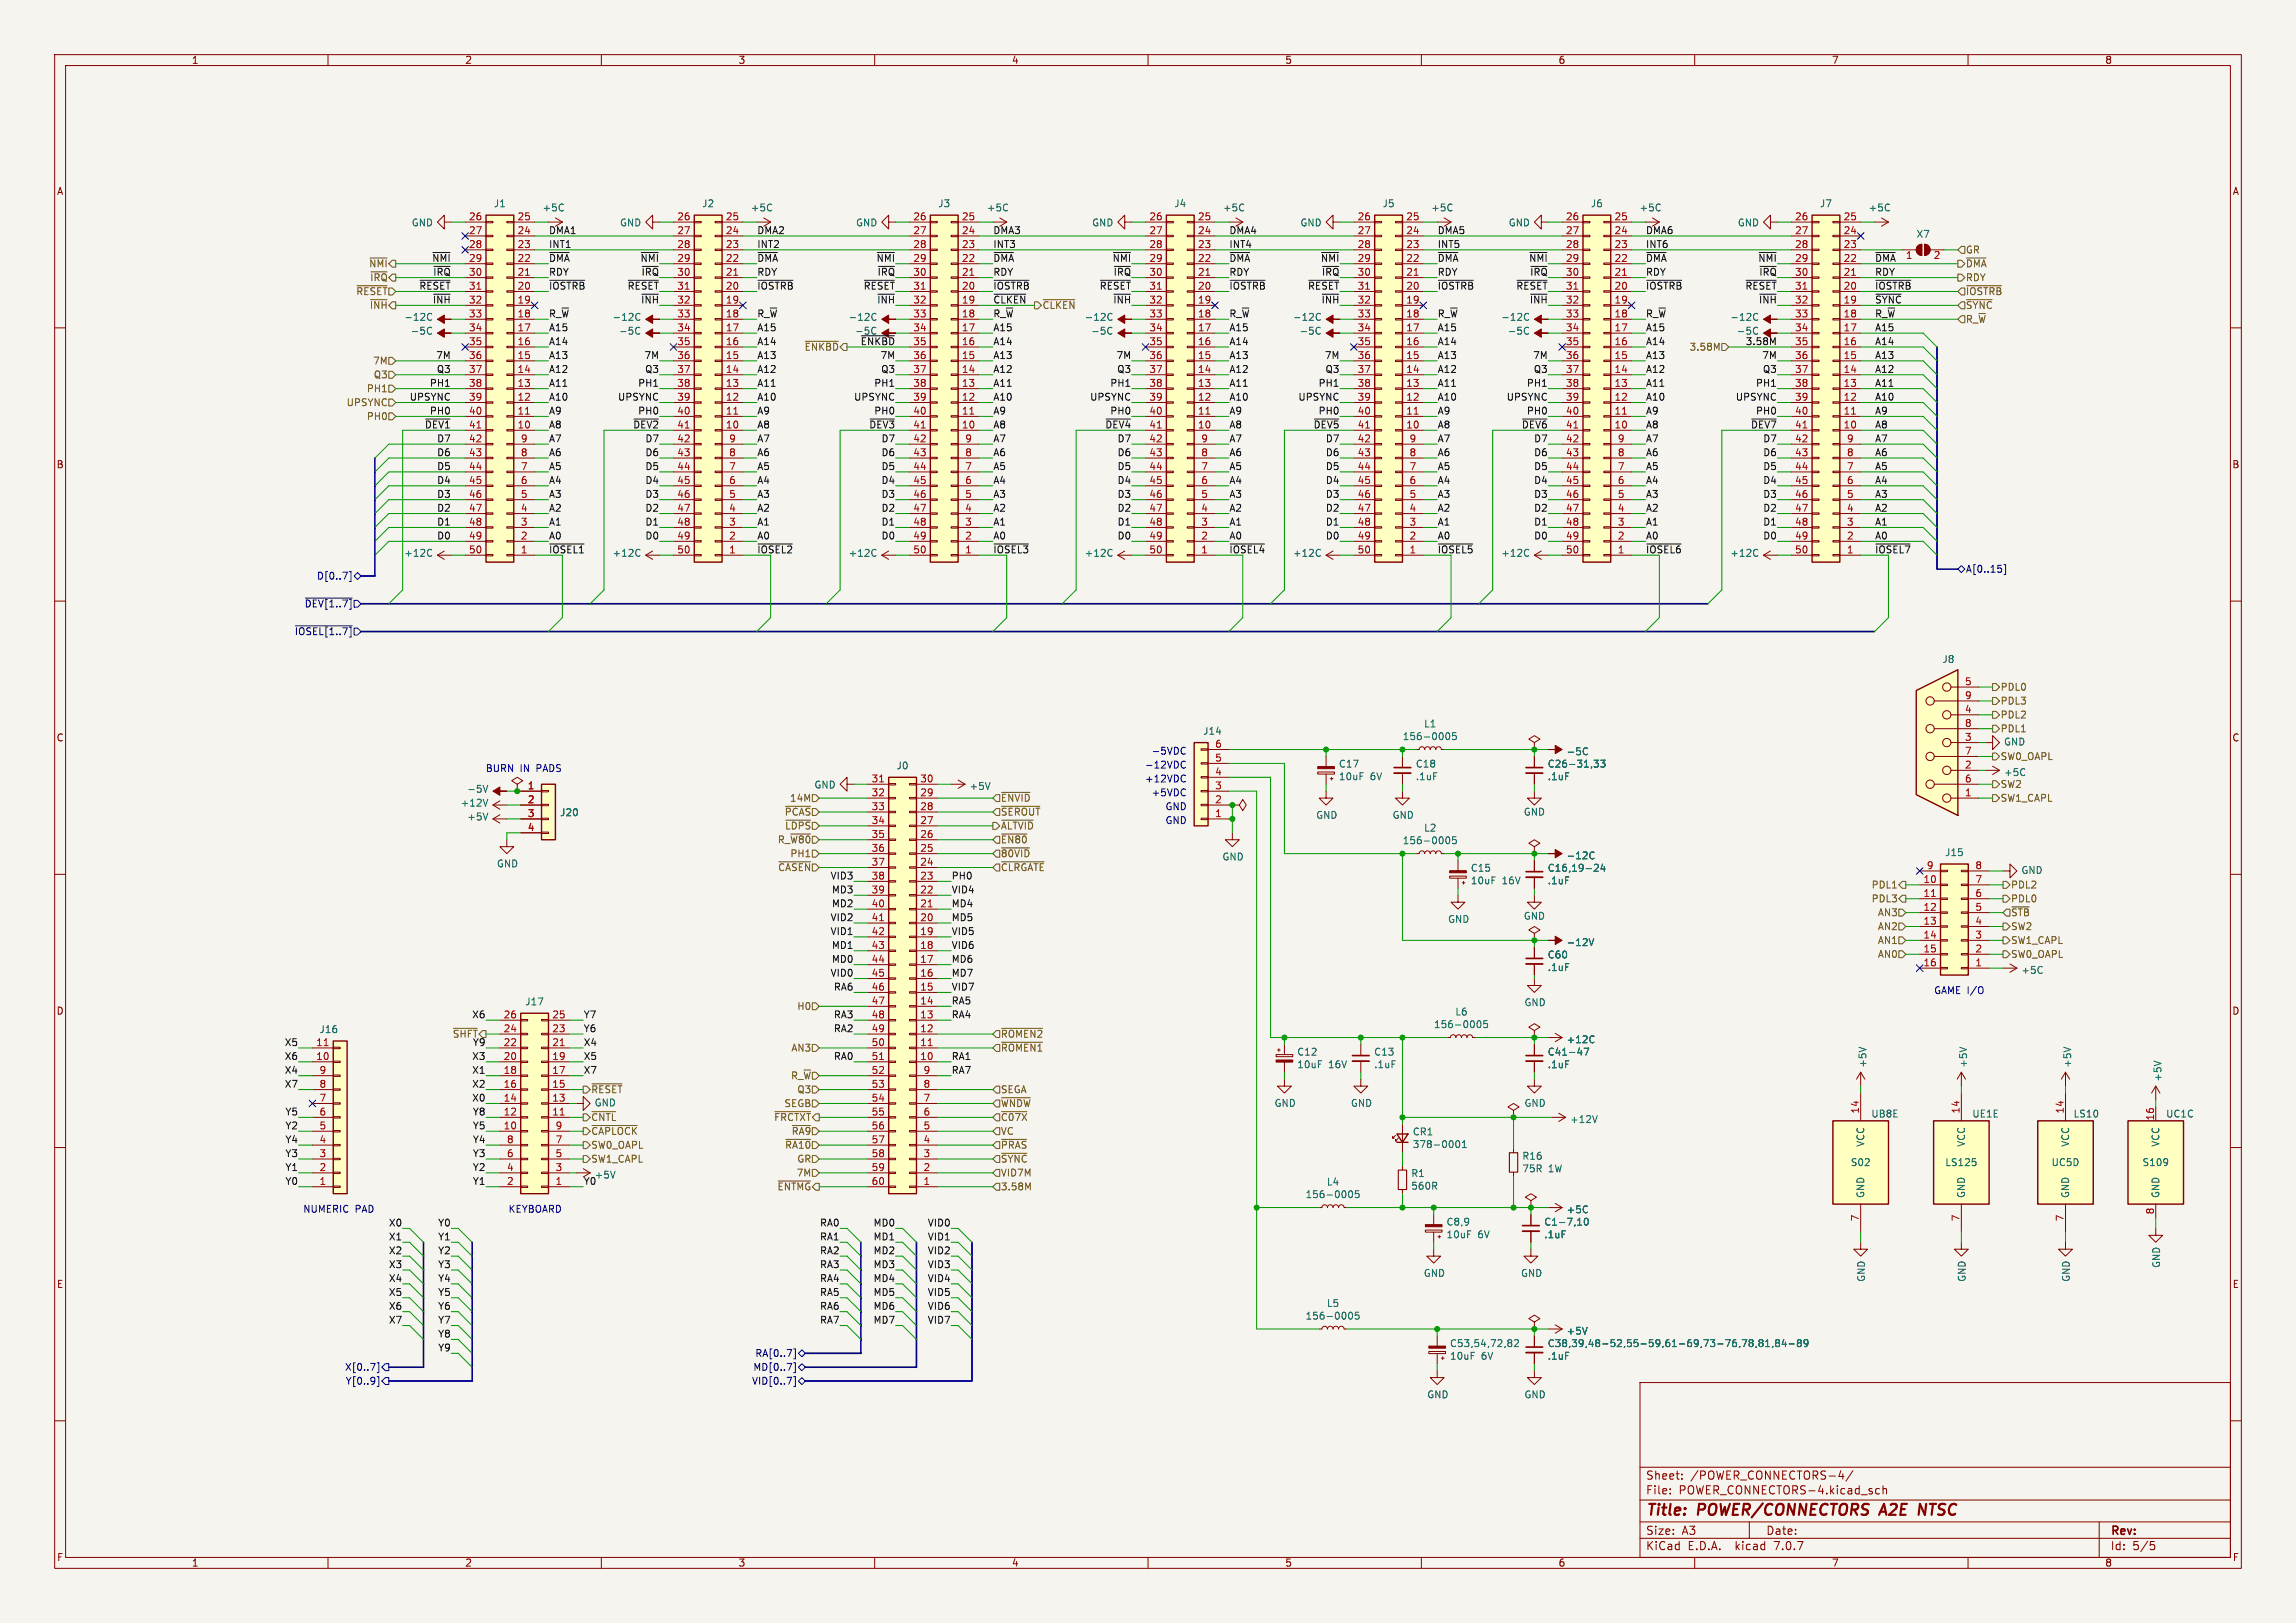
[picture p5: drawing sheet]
<svg xmlns="http://www.w3.org/2000/svg" width="420mm" height="297mm" viewBox="0 0 420 297" stroke-linecap="round" stroke-linejoin="round" font-family="sans-serif">
<defs><g id="words">
<g font-size="2.8" fill="#840000">
<text x="301" y="277.9">Title:</text>
<text x="310.6" y="277.9">POWER/CONNECTORS</text>
<text x="344.9" y="277.9">A2E</text>
<text x="352.6" y="277.9">NTSC</text>
</g>
<g font-size="2.1" fill="#840000">
<text x="301" y="273.7">File:</text>
<text x="301" y="271">Sheet:</text>
<text x="307.1" y="273.7">POWER_CONNECTORS-4.kicad_sch</text>
<text x="309.2" y="271">/POWER_CONNECTORS-4/</text>
<text x="301" y="281.1">Size:</text>
<text x="307.6" y="281.1">A3</text>
<text x="323" y="281.1">Date:</text>
<text x="386" y="281.3">Rev:</text>
<text x="301" y="283.9">KiCad</text>
<text x="308.7" y="283.9">E.D.A.</text>
<text x="317.6" y="283.9">kicad</text>
<text x="324.8" y="283.9">7.0.7</text>
<text x="386" y="283.9">Id:</text>
<text x="390.1" y="283.9">5/5</text>
</g>
<g font-size="1.8" fill="#840000">
<text x="35" y="11.9">1</text>
<text x="85" y="11.9">2</text>
<text x="135" y="11.9">3</text>
<text x="185" y="11.9">4</text>
<text x="235" y="11.9">5</text>
<text x="285" y="11.9">6</text>
<text x="335" y="11.9">7</text>
<text x="385" y="11.9">8</text>
<text x="10.3" y="35.9">A</text>
<text x="408.3" y="35.9">A</text>
<text x="10.3" y="85.9">B</text>
<text x="408.2" y="85.9">B</text>
<text x="10.3" y="135.9">C</text>
<text x="408.2" y="135.9">C</text>
<text x="10.3" y="185.9">D</text>
<text x="408.2" y="185.9">D</text>
<text x="10.3" y="235.9">E</text>
<text x="408.3" y="235.9">E</text>
<text x="10.3" y="285.9">F</text>
<text x="35" y="286.9">1</text>
<text x="85" y="286.9">2</text>
<text x="135" y="286.9">3</text>
<text x="185" y="286.9">4</text>
<text x="235" y="286.9">5</text>
<text x="285" y="286.9">6</text>
<text x="335" y="286.9">7</text>
<text x="385" y="286.9">8</text>
<text x="408.3" y="285.9">F</text>
</g>
<g font-size="1.8" fill="#006464">
<text x="75.2" y="41.6">GND</text>
<text x="90.2" y="38.1">J1</text>
<text x="99.1" y="38.9">+5C</text>
<text x="113.3" y="41.6">GND</text>
<text x="128.3" y="38.1">J2</text>
<text x="137.2" y="38.9">+5C</text>
<text x="156.5" y="41.6">GND</text>
<text x="171.5" y="38.1">J3</text>
<text x="180.4" y="38.9">+5C</text>
<text x="199.7" y="41.6">GND</text>
<text x="214.7" y="38.1">J4</text>
<text x="223.6" y="38.9">+5C</text>
<text x="237.8" y="41.6">GND</text>
<text x="252.8" y="38.1">J5</text>
<text x="261.7" y="38.9">+5C</text>
<text x="275.9" y="41.6">GND</text>
<text x="290.9" y="38.1">J6</text>
<text x="299.8" y="38.9">+5C</text>
<text x="317.8" y="41.6">GND</text>
<text x="332.8" y="38.1">J7</text>
<text x="341.7" y="38.9">+5C</text>
<text x="350.5" y="43.7">X7</text>
<text x="73.8" y="58.9">-12C</text>
<text x="111.9" y="58.9">-12C</text>
<text x="155.1" y="58.9">-12C</text>
<text x="198.3" y="58.9">-12C</text>
<text x="236.4" y="58.9">-12C</text>
<text x="274.5" y="58.9">-12C</text>
<text x="316.4" y="58.9">-12C</text>
<text x="75" y="61.4">-5C</text>
<text x="113.1" y="61.4">-5C</text>
<text x="199.5" y="61.4">-5C</text>
<text x="237.6" y="61.4">-5C</text>
<text x="275.7" y="61.4">-5C</text>
<text x="73.8" y="102.1">+12C</text>
<text x="111.9" y="102.1">+12C</text>
<text x="155.1" y="102.1">+12C</text>
<text x="198.3" y="102.1">+12C</text>
<text x="236.4" y="102.1">+12C</text>
<text x="274.5" y="102.1">+12C</text>
<text x="316.4" y="102.1">+12C</text>
<text x="355.2" y="121.5">J8</text>
<text x="220" y="134.6">J14</text>
<text x="256.5" y="135.6">156-0005</text>
<text x="260.4" y="133.3">L1</text>
<text x="366.5" y="136.6">GND</text>
<text x="163.9" y="141">J0</text>
<text x="244.8" y="143">10uF</text>
<text x="244.8" y="140.7">C17</text>
<text x="250.6" y="143">6V</text>
<text x="258.9" y="140.7">C18</text>
<text x="258.9" y="143">.1uF</text>
<text x="283" y="140.7">C26-31,33</text>
<text x="283" y="143">.1uF</text>
<text x="286.5" y="138.4">-5C</text>
<text x="84.2" y="147.8">+12V</text>
<text x="85.4" y="145.3">-5V</text>
<text x="102.4" y="149.6">J20</text>
<text x="148.9" y="144.5">GND</text>
<text x="177.3" y="144.8">+5V</text>
<text x="278.6" y="149.5">GND</text>
<text x="85.4" y="150.3">+5V</text>
<text x="240.7" y="150">GND</text>
<text x="254.6" y="150">GND</text>
<text x="256.5" y="154.7">156-0005</text>
<text x="260.4" y="152.4">L2</text>
<text x="90.8" y="158.9">GND</text>
<text x="223.5" y="157.7">GND</text>
<text x="268.9" y="159.7">C15</text>
<text x="283" y="159.7">C16,19-24</text>
<text x="286.5" y="157.5">-12C</text>
<text x="355.7" y="156.9">J15</text>
<text x="369.7" y="160.1">GND</text>
<text x="268.9" y="162">10uF</text>
<text x="274.8" y="162">16V</text>
<text x="283" y="162">.1uF</text>
<text x="264.8" y="169.1">GND</text>
<text x="278.6" y="168.5">GND</text>
<text x="286.5" y="173.3">-12V</text>
<text x="283" y="175.6">C60</text>
<text x="283" y="177.9">.1uF</text>
<text x="369.7" y="178.4">+5C</text>
<text x="96" y="184.2">J17</text>
<text x="278.8" y="184.3">GND</text>
<text x="58.4" y="189.3">J16</text>
<text x="262.2" y="188.3">156-0005</text>
<text x="266.1" y="186">L6</text>
<text x="286.5" y="191.1">+12C</text>
<text x="237.2" y="193.4">C12</text>
<text x="237.2" y="195.7">10uF</text>
<text x="243" y="195.7">16V</text>
<text x="251.3" y="195.7">.1uF</text>
<text x="251.3" y="193.4">C13</text>
<text x="283" y="193.4">C41-47</text>
<text x="283" y="195.7">.1uF</text>
<text x="341.6" y="195.5" transform="rotate(-90 341.6 195.5)">+5V</text>
<text x="360" y="195.5" transform="rotate(-90 360 195.5)">+5V</text>
<text x="379.1" y="195.5" transform="rotate(-90 379.1 195.5)">+5V</text>
<text x="108.7" y="202.7">GND</text>
<text x="233" y="202.7">GND</text>
<text x="247" y="202.7">GND</text>
<text x="278.8" y="202.7">GND</text>
<text x="395.6" y="198" transform="rotate(-90 395.6 198)">+5V</text>
<text x="258.3" y="208">CR1</text>
<text x="287.1" y="205.7">+12V</text>
<text x="341.2" y="210" transform="rotate(-90 341.2 210)">VCC</text>
<text x="342.2" y="204.7">UB8E</text>
<text x="359.6" y="210" transform="rotate(-90 359.6 210)">VCC</text>
<text x="360.7" y="204.7">UE1E</text>
<text x="378.7" y="210" transform="rotate(-90 378.7 210)">VCC</text>
<text x="379.2" y="204.7">LS10</text>
<text x="395.2" y="210" transform="rotate(-90 395.2 210)">VCC</text>
<text x="396.1" y="204.7">UC1C</text>
<text x="108.7" y="215.9">+5V</text>
<text x="258" y="215.6">R1</text>
<text x="258.3" y="210.3">378-0001</text>
<text x="278.4" y="212.4">R16</text>
<text x="278.4" y="214.7">75R</text>
<text x="283.2" y="214.7">1W</text>
<text x="338.4" y="213.6">S02</text>
<text x="355.7" y="213.6">LS125</text>
<text x="375.2" y="213.6">UC5D</text>
<text x="391.8" y="213.6">S109</text>
<text x="238.7" y="219.5">156-0005</text>
<text x="242.6" y="217.1">L4</text>
<text x="258" y="217.9">560R</text>
<text x="341.2" y="219.3" transform="rotate(-90 341.2 219.3)">GND</text>
<text x="359.6" y="219.3" transform="rotate(-90 359.6 219.3)">GND</text>
<text x="378.7" y="219.3" transform="rotate(-90 378.7 219.3)">GND</text>
<text x="395.2" y="219.3" transform="rotate(-90 395.2 219.3)">GND</text>
<text x="264.5" y="224.5">C8,9</text>
<text x="264.5" y="226.8">10uF</text>
<text x="270.3" y="226.8">6V</text>
<text x="282.4" y="224.5">C1-7,10</text>
<text x="282.4" y="226.8">.1uF</text>
<text x="286.5" y="222.2">+5C</text>
<text x="260.3" y="233.9">GND</text>
<text x="278.1" y="233.9">GND</text>
<text x="395.3" y="232.1" transform="rotate(-90 395.3 232.1)">GND</text>
<text x="242.6" y="239.4">L5</text>
<text x="341.4" y="234.7" transform="rotate(-90 341.4 234.7)">GND</text>
<text x="359.8" y="234.7" transform="rotate(-90 359.8 234.7)">GND</text>
<text x="378.8" y="234.7" transform="rotate(-90 378.8 234.7)">GND</text>
<text x="238.7" y="241.7">156-0005</text>
<text x="286.5" y="244.4">+5V</text>
<text x="265.1" y="246.7">C53,54,72,82</text>
<text x="265.1" y="249">10uF</text>
<text x="271" y="249">6V</text>
<text x="283" y="246.7">C38,39,48-52,55-59,61-69,73-76,78,81,84-89</text>
<text x="283" y="249">.1uF</text>
<text x="261" y="256.1">GND</text>
<text x="278.8" y="256.1">GND</text>
</g>
<g font-size="1.8" fill="#a90000">
<text x="85.7" y="40.4">26</text>
<text x="94.6" y="40.4">25</text>
<text x="123.8" y="40.4">26</text>
<text x="132.7" y="40.4">25</text>
<text x="167" y="40.4">26</text>
<text x="175.9" y="40.4">25</text>
<text x="210.1" y="40.4">26</text>
<text x="219" y="40.4">25</text>
<text x="248.2" y="40.4">26</text>
<text x="257.1" y="40.4">25</text>
<text x="286.3" y="40.4">26</text>
<text x="295.2" y="40.4">25</text>
<text x="328.3" y="40.4">26</text>
<text x="337.1" y="40.4">25</text>
<text x="85.7" y="42.9">27</text>
<text x="85.7" y="45.5">28</text>
<text x="94.6" y="45.5">23</text>
<text x="94.6" y="42.9">24</text>
<text x="123.8" y="42.9">27</text>
<text x="123.8" y="45.5">28</text>
<text x="132.7" y="45.5">23</text>
<text x="132.7" y="42.9">24</text>
<text x="167" y="42.9">27</text>
<text x="167" y="45.5">28</text>
<text x="175.9" y="45.5">23</text>
<text x="175.9" y="42.9">24</text>
<text x="210.1" y="42.9">27</text>
<text x="210.1" y="45.5">28</text>
<text x="219" y="45.5">23</text>
<text x="219" y="42.9">24</text>
<text x="248.2" y="42.9">27</text>
<text x="248.2" y="45.5">28</text>
<text x="257.1" y="45.5">23</text>
<text x="257.1" y="42.9">24</text>
<text x="286.3" y="42.9">27</text>
<text x="286.3" y="45.5">28</text>
<text x="295.2" y="45.5">23</text>
<text x="295.2" y="42.9">24</text>
<text x="328.3" y="42.9">27</text>
<text x="328.3" y="45.5">28</text>
<text x="337.1" y="45.5">23</text>
<text x="337.1" y="42.9">24</text>
<text x="353.6" y="47.7">2</text>
<text x="85.7" y="48">29</text>
<text x="94.6" y="53.1">20</text>
<text x="94.6" y="50.5">21</text>
<text x="94.6" y="48">22</text>
<text x="123.8" y="48">29</text>
<text x="132.7" y="53.1">20</text>
<text x="132.7" y="50.5">21</text>
<text x="132.7" y="48">22</text>
<text x="167" y="48">29</text>
<text x="175.9" y="53.1">20</text>
<text x="175.9" y="50.5">21</text>
<text x="175.9" y="48">22</text>
<text x="210.1" y="48">29</text>
<text x="219" y="53.1">20</text>
<text x="219" y="50.5">21</text>
<text x="219" y="48">22</text>
<text x="248.2" y="48">29</text>
<text x="257.1" y="53.1">20</text>
<text x="257.1" y="50.5">21</text>
<text x="257.1" y="48">22</text>
<text x="286.3" y="48">29</text>
<text x="295.2" y="53.1">20</text>
<text x="295.2" y="50.5">21</text>
<text x="295.2" y="48">22</text>
<text x="328.3" y="48">29</text>
<text x="337.1" y="53.1">20</text>
<text x="337.1" y="50.5">21</text>
<text x="337.1" y="48">22</text>
<text x="85.7" y="55.6">32</text>
<text x="85.7" y="58.2">33</text>
<text x="94.6" y="58.2">18</text>
<text x="94.6" y="55.6">19</text>
<text x="123.8" y="55.6">32</text>
<text x="123.8" y="58.2">33</text>
<text x="132.7" y="58.2">18</text>
<text x="132.7" y="55.6">19</text>
<text x="167" y="55.6">32</text>
<text x="167" y="58.2">33</text>
<text x="175.9" y="58.2">18</text>
<text x="175.9" y="55.6">19</text>
<text x="210.1" y="55.6">32</text>
<text x="210.1" y="58.2">33</text>
<text x="219" y="58.2">18</text>
<text x="219" y="55.6">19</text>
<text x="248.2" y="55.6">32</text>
<text x="248.2" y="58.2">33</text>
<text x="257.1" y="58.2">18</text>
<text x="257.1" y="55.6">19</text>
<text x="286.3" y="55.6">32</text>
<text x="286.3" y="58.2">33</text>
<text x="295.2" y="58.2">18</text>
<text x="295.2" y="55.6">19</text>
<text x="328.3" y="55.6">32</text>
<text x="328.3" y="58.2">33</text>
<text x="337.1" y="58.2">18</text>
<text x="337.1" y="55.6">19</text>
<text x="85.7" y="60.7">34</text>
<text x="85.7" y="63.2">35</text>
<text x="85.7" y="65.8">36</text>
<text x="94.6" y="65.8">15</text>
<text x="94.6" y="63.2">16</text>
<text x="94.6" y="60.7">17</text>
<text x="123.8" y="60.7">34</text>
<text x="123.8" y="63.2">35</text>
<text x="123.8" y="65.8">36</text>
<text x="132.7" y="65.8">15</text>
<text x="132.7" y="63.2">16</text>
<text x="132.7" y="60.7">17</text>
<text x="167" y="60.7">34</text>
<text x="167" y="63.2">35</text>
<text x="167" y="65.8">36</text>
<text x="175.9" y="65.8">15</text>
<text x="175.9" y="63.2">16</text>
<text x="175.9" y="60.7">17</text>
<text x="210.1" y="60.7">34</text>
<text x="210.1" y="63.2">35</text>
<text x="210.1" y="65.8">36</text>
<text x="219" y="65.8">15</text>
<text x="219" y="63.2">16</text>
<text x="219" y="60.7">17</text>
<text x="248.2" y="60.7">34</text>
<text x="248.2" y="63.2">35</text>
<text x="248.2" y="65.8">36</text>
<text x="257.1" y="65.8">15</text>
<text x="257.1" y="63.2">16</text>
<text x="257.1" y="60.7">17</text>
<text x="286.3" y="60.7">34</text>
<text x="286.3" y="63.2">35</text>
<text x="286.3" y="65.8">36</text>
<text x="295.2" y="65.8">15</text>
<text x="295.2" y="63.2">16</text>
<text x="295.2" y="60.7">17</text>
<text x="328.3" y="60.7">34</text>
<text x="328.3" y="63.2">35</text>
<text x="328.3" y="65.8">36</text>
<text x="337.1" y="65.8">15</text>
<text x="337.1" y="63.2">16</text>
<text x="337.1" y="60.7">17</text>
<text x="85.7" y="68.3">37</text>
<text x="85.7" y="70.9">38</text>
<text x="94.6" y="70.9">13</text>
<text x="94.6" y="68.3">14</text>
<text x="123.8" y="68.3">37</text>
<text x="123.8" y="70.9">38</text>
<text x="132.7" y="70.9">13</text>
<text x="132.7" y="68.3">14</text>
<text x="167" y="68.3">37</text>
<text x="167" y="70.9">38</text>
<text x="175.9" y="70.9">13</text>
<text x="175.9" y="68.3">14</text>
<text x="210.1" y="68.3">37</text>
<text x="210.1" y="70.9">38</text>
<text x="219" y="70.9">13</text>
<text x="219" y="68.3">14</text>
<text x="248.2" y="68.3">37</text>
<text x="248.2" y="70.9">38</text>
<text x="257.1" y="70.9">13</text>
<text x="257.1" y="68.3">14</text>
<text x="286.3" y="68.3">37</text>
<text x="286.3" y="70.9">38</text>
<text x="295.2" y="70.9">13</text>
<text x="295.2" y="68.3">14</text>
<text x="328.3" y="68.3">37</text>
<text x="328.3" y="70.9">38</text>
<text x="337.1" y="70.9">13</text>
<text x="337.1" y="68.3">14</text>
<text x="85.7" y="73.4">39</text>
<text x="85.7" y="75.9">40</text>
<text x="94.6" y="75.9">11</text>
<text x="94.6" y="73.4">12</text>
<text x="123.8" y="73.4">39</text>
<text x="123.8" y="75.9">40</text>
<text x="132.7" y="75.9">11</text>
<text x="132.7" y="73.4">12</text>
<text x="167" y="73.4">39</text>
<text x="167" y="75.9">40</text>
<text x="175.9" y="75.9">11</text>
<text x="175.9" y="73.4">12</text>
<text x="210.1" y="73.4">39</text>
<text x="210.1" y="75.9">40</text>
<text x="219" y="75.9">11</text>
<text x="219" y="73.4">12</text>
<text x="248.2" y="73.4">39</text>
<text x="248.2" y="75.9">40</text>
<text x="257.1" y="75.9">11</text>
<text x="257.1" y="73.4">12</text>
<text x="286.3" y="73.4">39</text>
<text x="286.3" y="75.9">40</text>
<text x="295.2" y="75.9">11</text>
<text x="295.2" y="73.4">12</text>
<text x="328.3" y="73.4">39</text>
<text x="328.3" y="75.9">40</text>
<text x="337.1" y="75.9">11</text>
<text x="337.1" y="73.4">12</text>
<text x="85.7" y="81">42</text>
<text x="85.7" y="83.6">43</text>
<text x="94.6" y="78.5">10</text>
<text x="95.2" y="83.6">8</text>
<text x="95.2" y="81">9</text>
<text x="123.8" y="81">42</text>
<text x="123.8" y="83.6">43</text>
<text x="132.7" y="78.5">10</text>
<text x="133.3" y="83.6">8</text>
<text x="133.3" y="81">9</text>
<text x="167" y="81">42</text>
<text x="167" y="83.6">43</text>
<text x="175.9" y="78.5">10</text>
<text x="176.5" y="83.6">8</text>
<text x="176.5" y="81">9</text>
<text x="210.1" y="81">42</text>
<text x="210.1" y="83.6">43</text>
<text x="219" y="78.5">10</text>
<text x="219.6" y="83.6">8</text>
<text x="219.6" y="81">9</text>
<text x="248.2" y="81">42</text>
<text x="248.2" y="83.6">43</text>
<text x="257.1" y="78.5">10</text>
<text x="257.7" y="83.6">8</text>
<text x="257.7" y="81">9</text>
<text x="286.3" y="81">42</text>
<text x="286.3" y="83.6">43</text>
<text x="295.2" y="78.5">10</text>
<text x="295.8" y="83.6">8</text>
<text x="295.8" y="81">9</text>
<text x="328.3" y="81">42</text>
<text x="328.3" y="83.6">43</text>
<text x="337.1" y="78.5">10</text>
<text x="337.7" y="83.6">8</text>
<text x="337.7" y="81">9</text>
<text x="85.7" y="86.1">44</text>
<text x="85.7" y="88.6">45</text>
<text x="95.2" y="88.6">6</text>
<text x="95.2" y="86.1">7</text>
<text x="123.8" y="86.1">44</text>
<text x="123.8" y="88.6">45</text>
<text x="133.3" y="88.6">6</text>
<text x="133.3" y="86.1">7</text>
<text x="167" y="86.1">44</text>
<text x="167" y="88.6">45</text>
<text x="176.5" y="88.6">6</text>
<text x="176.5" y="86.1">7</text>
<text x="210.1" y="86.1">44</text>
<text x="210.1" y="88.6">45</text>
<text x="219.6" y="88.6">6</text>
<text x="219.6" y="86.1">7</text>
<text x="248.2" y="86.1">44</text>
<text x="248.2" y="88.6">45</text>
<text x="257.7" y="88.6">6</text>
<text x="257.7" y="86.1">7</text>
<text x="286.3" y="86.1">44</text>
<text x="286.3" y="88.6">45</text>
<text x="295.8" y="88.6">6</text>
<text x="295.8" y="86.1">7</text>
<text x="328.3" y="86.1">44</text>
<text x="328.3" y="88.6">45</text>
<text x="337.7" y="88.6">6</text>
<text x="337.7" y="86.1">7</text>
<text x="85.7" y="91.2">46</text>
<text x="85.7" y="93.7">47</text>
<text x="95.2" y="93.7">4</text>
<text x="95.2" y="91.2">5</text>
<text x="123.8" y="91.2">46</text>
<text x="123.8" y="93.7">47</text>
<text x="133.3" y="93.7">4</text>
<text x="133.3" y="91.2">5</text>
<text x="167" y="91.2">46</text>
<text x="167" y="93.7">47</text>
<text x="176.5" y="93.7">4</text>
<text x="176.5" y="91.2">5</text>
<text x="210.1" y="91.2">46</text>
<text x="210.1" y="93.7">47</text>
<text x="219.6" y="93.7">4</text>
<text x="219.6" y="91.2">5</text>
<text x="248.2" y="91.2">46</text>
<text x="248.2" y="93.7">47</text>
<text x="257.7" y="93.7">4</text>
<text x="257.7" y="91.2">5</text>
<text x="286.3" y="91.2">46</text>
<text x="286.3" y="93.7">47</text>
<text x="295.8" y="93.7">4</text>
<text x="295.8" y="91.2">5</text>
<text x="328.3" y="91.2">46</text>
<text x="328.3" y="93.7">47</text>
<text x="337.7" y="93.7">4</text>
<text x="337.7" y="91.2">5</text>
<text x="85.7" y="96.3">48</text>
<text x="85.7" y="98.8">49</text>
<text x="85.7" y="101.3">50</text>
<text x="95.2" y="101.3">1</text>
<text x="95.2" y="98.8">2</text>
<text x="95.2" y="96.3">3</text>
<text x="123.8" y="96.3">48</text>
<text x="123.8" y="98.8">49</text>
<text x="123.8" y="101.3">50</text>
<text x="133.3" y="101.3">1</text>
<text x="133.3" y="98.8">2</text>
<text x="133.3" y="96.3">3</text>
<text x="167" y="96.3">48</text>
<text x="167" y="98.8">49</text>
<text x="167" y="101.3">50</text>
<text x="176.5" y="101.3">1</text>
<text x="176.5" y="98.8">2</text>
<text x="176.5" y="96.3">3</text>
<text x="210.1" y="96.3">48</text>
<text x="210.1" y="98.8">49</text>
<text x="210.1" y="101.3">50</text>
<text x="219.6" y="101.3">1</text>
<text x="219.6" y="98.8">2</text>
<text x="219.6" y="96.3">3</text>
<text x="248.2" y="96.3">48</text>
<text x="248.2" y="98.8">49</text>
<text x="248.2" y="101.3">50</text>
<text x="257.7" y="101.3">1</text>
<text x="257.7" y="98.8">2</text>
<text x="257.7" y="96.3">3</text>
<text x="286.3" y="96.3">48</text>
<text x="286.3" y="98.8">49</text>
<text x="286.3" y="101.3">50</text>
<text x="295.8" y="101.3">1</text>
<text x="295.8" y="98.8">2</text>
<text x="295.8" y="96.3">3</text>
<text x="328.3" y="96.3">48</text>
<text x="328.3" y="98.8">49</text>
<text x="328.3" y="101.3">50</text>
<text x="337.7" y="101.3">1</text>
<text x="337.7" y="98.8">2</text>
<text x="337.7" y="96.3">3</text>
<text x="359.3" y="125.5">5</text>
<text x="359.3" y="130.6">4</text>
<text x="359.3" y="128">9</text>
<text x="222.2" y="136.9">6</text>
<text x="359.3" y="135.6">3</text>
<text x="359.3" y="133.1">8</text>
<text x="159.3" y="143.3">31</text>
<text x="168.2" y="143.3">30</text>
<text x="222.2" y="142">4</text>
<text x="222.2" y="139.4">5</text>
<text x="359.3" y="140.7">2</text>
<text x="359.3" y="143.3">6</text>
<text x="359.3" y="138.2">7</text>
<text x="96.4" y="144.5">1</text>
<text x="96.4" y="147.1">2</text>
<text x="96.4" y="149.6">3</text>
<text x="159.3" y="145.8">32</text>
<text x="159.3" y="148.3">33</text>
<text x="168.2" y="148.3">28</text>
<text x="168.2" y="145.8">29</text>
<text x="222.2" y="149.6">1</text>
<text x="222.2" y="147.1">2</text>
<text x="222.2" y="144.5">3</text>
<text x="359.3" y="145.8">1</text>
<text x="96.4" y="152.1">4</text>
<text x="159.3" y="150.9">34</text>
<text x="159.3" y="153.4">35</text>
<text x="159.3" y="156">36</text>
<text x="168.2" y="156">25</text>
<text x="168.2" y="153.4">26</text>
<text x="168.2" y="150.9">27</text>
<text x="159.3" y="158.5">37</text>
<text x="159.3" y="161">38</text>
<text x="168.2" y="161">23</text>
<text x="168.2" y="158.5">24</text>
<text x="351.7" y="161.7">10</text>
<text x="352.4" y="159.1">9</text>
<text x="361.2" y="161.7">7</text>
<text x="361.2" y="159.1">8</text>
<text x="159.3" y="163.6">39</text>
<text x="159.3" y="166.1">40</text>
<text x="168.2" y="166.1">21</text>
<text x="168.2" y="163.6">22</text>
<text x="351.7" y="164.2">11</text>
<text x="351.7" y="166.8">12</text>
<text x="361.2" y="166.8">5</text>
<text x="361.2" y="164.2">6</text>
<text x="159.3" y="168.7">41</text>
<text x="159.3" y="171.2">42</text>
<text x="159.3" y="173.7">43</text>
<text x="168.2" y="173.7">18</text>
<text x="168.2" y="171.2">19</text>
<text x="168.2" y="168.7">20</text>
<text x="351.7" y="169.3">13</text>
<text x="351.7" y="171.8">14</text>
<text x="361.2" y="171.8">3</text>
<text x="361.2" y="169.3">4</text>
<text x="159.3" y="176.3">44</text>
<text x="159.3" y="178.8">45</text>
<text x="168.2" y="178.8">16</text>
<text x="168.2" y="176.3">17</text>
<text x="351.7" y="174.4">15</text>
<text x="351.7" y="176.9">16</text>
<text x="361.2" y="176.9">1</text>
<text x="361.2" y="174.4">2</text>
<text x="159.3" y="181.4">46</text>
<text x="159.3" y="183.9">47</text>
<text x="168.2" y="183.9">14</text>
<text x="168.2" y="181.4">15</text>
<text x="57.7" y="191.5">11</text>
<text x="92" y="191.5">22</text>
<text x="92" y="189">24</text>
<text x="92" y="186.4">26</text>
<text x="100.9" y="191.5">21</text>
<text x="100.9" y="189">23</text>
<text x="100.9" y="186.4">25</text>
<text x="159.3" y="186.4">48</text>
<text x="159.3" y="189">49</text>
<text x="159.3" y="191.5">50</text>
<text x="168.2" y="191.5">11</text>
<text x="168.2" y="189">12</text>
<text x="168.2" y="186.4">13</text>
<text x="57.7" y="194.1">10</text>
<text x="58.3" y="196.6">9</text>
<text x="92" y="196.6">18</text>
<text x="92" y="194.1">20</text>
<text x="100.9" y="196.6">17</text>
<text x="100.9" y="194.1">19</text>
<text x="159.3" y="194.1">51</text>
<text x="159.3" y="196.6">52</text>
<text x="168.2" y="194.1">10</text>
<text x="168.8" y="196.6">9</text>
<text x="58.3" y="201.7">7</text>
<text x="58.3" y="199.1">8</text>
<text x="92" y="201.7">14</text>
<text x="92" y="199.1">16</text>
<text x="100.9" y="201.7">13</text>
<text x="100.9" y="199.1">15</text>
<text x="159.3" y="199.1">53</text>
<text x="159.3" y="201.7">54</text>
<text x="168.8" y="201.7">7</text>
<text x="168.8" y="199.1">8</text>
<text x="340.1" y="203.9" transform="rotate(-90 340.1 203.9)">14</text>
<text x="358.5" y="203.9" transform="rotate(-90 358.5 203.9)">14</text>
<text x="377.6" y="203.9" transform="rotate(-90 377.6 203.9)">14</text>
<text x="58.3" y="209.3">4</text>
<text x="58.3" y="206.8">5</text>
<text x="58.3" y="204.2">6</text>
<text x="92" y="206.8">10</text>
<text x="92" y="204.2">12</text>
<text x="92.6" y="209.3">8</text>
<text x="100.9" y="204.2">11</text>
<text x="101.5" y="209.3">7</text>
<text x="101.5" y="206.8">9</text>
<text x="159.3" y="204.2">55</text>
<text x="159.3" y="206.8">56</text>
<text x="159.3" y="209.3">57</text>
<text x="168.8" y="209.3">4</text>
<text x="168.8" y="206.8">5</text>
<text x="168.8" y="204.2">6</text>
<text x="394.1" y="205.1" transform="rotate(-90 394.1 205.1)">16</text>
<text x="58.3" y="214.4">2</text>
<text x="58.3" y="211.8">3</text>
<text x="92.6" y="214.4">4</text>
<text x="92.6" y="211.8">6</text>
<text x="101.5" y="214.4">3</text>
<text x="101.5" y="211.8">5</text>
<text x="159.3" y="211.8">58</text>
<text x="159.3" y="214.4">59</text>
<text x="168.8" y="214.4">2</text>
<text x="168.8" y="211.8">3</text>
<text x="58.3" y="216.9">1</text>
<text x="92.6" y="216.9">2</text>
<text x="101.5" y="216.9">1</text>
<text x="159.3" y="216.9">60</text>
<text x="168.8" y="216.9">1</text>
<text x="340.1" y="223.6" transform="rotate(-90 340.1 223.6)">7</text>
<text x="358.5" y="223.6" transform="rotate(-90 358.5 223.6)">7</text>
<text x="377.6" y="223.6" transform="rotate(-90 377.6 223.6)">7</text>
<text x="394.1" y="222.3" transform="rotate(-90 394.1 222.3)">8</text>
</g>
<g font-size="1.8" fill="#0f0f0f">
<text x="79" y="48">~{NMI}</text>
<text x="100.3" y="48">~{DMA}</text>
<text x="100.3" y="42.9">DMA1</text>
<text x="100.3" y="45.5">INT1</text>
<text x="117.1" y="48">~{NMI}</text>
<text x="138.4" y="48">~{DMA}</text>
<text x="138.4" y="42.9">DMA2</text>
<text x="138.4" y="45.5">INT2</text>
<text x="160.2" y="48">~{NMI}</text>
<text x="181.6" y="45.5">INT3</text>
<text x="181.6" y="48">~{DMA}</text>
<text x="181.6" y="42.9">DMA3</text>
<text x="203.4" y="48">~{NMI}</text>
<text x="224.8" y="42.9">DMA4</text>
<text x="224.8" y="45.5">INT4</text>
<text x="224.8" y="48">~{DMA}</text>
<text x="241.5" y="48">~{NMI}</text>
<text x="262.9" y="45.5">INT5</text>
<text x="262.9" y="42.9">DMA5</text>
<text x="262.9" y="48">~{DMA}</text>
<text x="279.6" y="48">~{NMI}</text>
<text x="301" y="48">~{DMA}</text>
<text x="301" y="42.9">DMA6</text>
<text x="301" y="45.5">INT6</text>
<text x="321.5" y="48">~{NMI}</text>
<text x="342.9" y="48">~{DMA}1</text>
<text x="76.6" y="53.1">~{RESET} 31</text>
<text x="79.1" y="50.5">~{IRQ} 30</text>
<text x="100.3" y="50.5">RDY</text>
<text x="100.3" y="53.1">~{IOSTRB}</text>
<text x="138.4" y="53.1">~{IOSTRB}</text>
<text x="138.4" y="50.5">RDY</text>
<text x="181.6" y="53.1">~{IOSTRB}</text>
<text x="181.6" y="50.5">RDY</text>
<text x="224.8" y="53.1">~{IOSTRB}</text>
<text x="224.8" y="50.5">RDY</text>
<text x="262.9" y="50.5">RDY</text>
<text x="262.9" y="53.1">~{IOSTRB}</text>
<text x="301" y="53.1">~{IOSTRB}</text>
<text x="301" y="50.5">RDY</text>
<text x="342.9" y="50.5">RDY</text>
<text x="342.9" y="53.1">~{IOSTRB}</text>
<text x="79.1" y="55.6">~{INH}</text>
<text x="100.3" y="58.2">R_~{W}</text>
<text x="117.2" y="55.6">~{INH}</text>
<text x="138.4" y="58.2">R_~{W}</text>
<text x="160.4" y="55.6">~{INH}</text>
<text x="181.6" y="55.6">~{CLKEN}</text>
<text x="181.6" y="58.2">R_~{W}</text>
<text x="203.5" y="55.6">~{INH}</text>
<text x="224.8" y="58.2">R_~{W}</text>
<text x="241.6" y="55.6">~{INH}</text>
<text x="262.9" y="58.2">R_~{W}</text>
<text x="279.7" y="55.6">~{INH}</text>
<text x="301" y="58.2">R_~{W}</text>
<text x="321.7" y="55.6">~{INH}</text>
<text x="342.9" y="58.2">R_~{W}</text>
<text x="342.9" y="55.6">~{SYNC}</text>
<text x="79.7" y="65.8">7M</text>
<text x="100.3" y="60.7">A15</text>
<text x="100.3" y="65.8">A13</text>
<text x="100.3" y="63.2">A14</text>
<text x="117.8" y="65.8">7M</text>
<text x="138.4" y="63.2">A14</text>
<text x="138.4" y="65.8">A13</text>
<text x="138.4" y="60.7">A15</text>
<text x="156.3" y="61.4">-5C</text>
<text x="157.3" y="63.2">~{ENKBD}</text>
<text x="161" y="65.8">7M</text>
<text x="181.6" y="60.7">A15</text>
<text x="181.6" y="63.2">A14</text>
<text x="181.6" y="65.8">A13</text>
<text x="204.1" y="65.8">7M</text>
<text x="224.8" y="63.2">A14</text>
<text x="224.8" y="65.8">A13</text>
<text x="224.8" y="60.7">A15</text>
<text x="242.2" y="65.8">7M</text>
<text x="262.9" y="63.2">A14</text>
<text x="262.9" y="60.7">A15</text>
<text x="262.9" y="65.8">A13</text>
<text x="280.3" y="65.8">7M</text>
<text x="301" y="65.8">A13</text>
<text x="301" y="63.2">A14</text>
<text x="301" y="60.7">A15</text>
<text x="317.6" y="61.4">-5C</text>
<text x="319.2" y="63.2">3.58M</text>
<text x="322.3" y="65.8">7M</text>
<text x="342.9" y="60.7">A15</text>
<text x="342.9" y="63.2">A14</text>
<text x="342.9" y="65.8">A13</text>
<text x="78.5" y="70.9">PH1</text>
<text x="79.8" y="68.3">Q3</text>
<text x="100.3" y="70.9">A11</text>
<text x="100.3" y="68.3">A12</text>
<text x="116.6" y="70.9">PH1</text>
<text x="117.9" y="68.3">Q3</text>
<text x="138.4" y="70.9">A11</text>
<text x="138.4" y="68.3">A12</text>
<text x="159.8" y="70.9">PH1</text>
<text x="161.1" y="68.3">Q3</text>
<text x="181.6" y="68.3">A12</text>
<text x="181.6" y="70.9">A11</text>
<text x="203" y="70.9">PH1</text>
<text x="204.3" y="68.3">Q3</text>
<text x="224.8" y="68.3">A12</text>
<text x="224.8" y="70.9">A11</text>
<text x="241.1" y="70.9">PH1</text>
<text x="242.4" y="68.3">Q3</text>
<text x="262.9" y="68.3">A12</text>
<text x="262.9" y="70.9">A11</text>
<text x="279.2" y="70.9">PH1</text>
<text x="280.5" y="68.3">Q3</text>
<text x="301" y="70.9">A11</text>
<text x="301" y="68.3">A12</text>
<text x="321.1" y="70.9">PH1</text>
<text x="322.4" y="68.3">Q3</text>
<text x="342.9" y="68.3">A12</text>
<text x="342.9" y="70.9">A11</text>
<text x="74.8" y="73.4">UPSYNC</text>
<text x="78.5" y="75.9">PH0</text>
<text x="100.3" y="75.9">A9</text>
<text x="100.3" y="73.4">A10</text>
<text x="112.9" y="73.4">UPSYNC</text>
<text x="116.6" y="75.9">PH0</text>
<text x="138.4" y="73.4">A10</text>
<text x="138.4" y="75.9">A9</text>
<text x="156.1" y="73.4">UPSYNC</text>
<text x="159.8" y="75.9">PH0</text>
<text x="181.6" y="73.4">A10</text>
<text x="181.6" y="75.9">A9</text>
<text x="199.3" y="73.4">UPSYNC</text>
<text x="203" y="75.9">PH0</text>
<text x="224.8" y="73.4">A10</text>
<text x="224.8" y="75.9">A9</text>
<text x="237.4" y="73.4">UPSYNC</text>
<text x="241.1" y="75.9">PH0</text>
<text x="262.9" y="75.9">A9</text>
<text x="262.9" y="73.4">A10</text>
<text x="275.5" y="73.4">UPSYNC</text>
<text x="279.2" y="75.9">PH0</text>
<text x="301" y="75.9">A9</text>
<text x="301" y="73.4">A10</text>
<text x="317.4" y="73.4">UPSYNC</text>
<text x="321.1" y="75.9">PH0</text>
<text x="342.9" y="75.9">A9</text>
<text x="342.9" y="73.4">A10</text>
<text x="77.6" y="78.5">~{DEV1} 41</text>
<text x="79.9" y="81">D7</text>
<text x="79.9" y="83.6">D6</text>
<text x="100.3" y="78.5">A8</text>
<text x="100.3" y="83.6">A6</text>
<text x="100.3" y="81">A7</text>
<text x="115.7" y="78.5">~{DEV2} 41</text>
<text x="118" y="83.6">D6</text>
<text x="118" y="81">D7</text>
<text x="138.4" y="83.6">A6</text>
<text x="138.4" y="81">A7</text>
<text x="138.4" y="78.5">A8</text>
<text x="158.9" y="78.5">~{DEV3} 41</text>
<text x="161.1" y="81">D7</text>
<text x="161.1" y="83.6">D6</text>
<text x="181.6" y="81">A7</text>
<text x="181.6" y="78.5">A8</text>
<text x="181.6" y="83.6">A6</text>
<text x="202.1" y="78.5">~{DEV4} 41</text>
<text x="204.3" y="81">D7</text>
<text x="204.3" y="83.6">D6</text>
<text x="224.8" y="78.5">A8</text>
<text x="224.8" y="81">A7</text>
<text x="224.8" y="83.6">A6</text>
<text x="240.2" y="78.5">~{DEV5} 41</text>
<text x="242.4" y="81">D7</text>
<text x="242.4" y="83.6">D6</text>
<text x="262.9" y="83.6">A6</text>
<text x="262.9" y="81">A7</text>
<text x="262.9" y="78.5">A8</text>
<text x="278.3" y="78.5">~{DEV6} 41</text>
<text x="280.5" y="83.6">D6</text>
<text x="280.5" y="81">D7</text>
<text x="301" y="83.6">A6</text>
<text x="301" y="81">A7</text>
<text x="301" y="78.5">A8</text>
<text x="320.2" y="78.5">~{DEV7} 41</text>
<text x="322.4" y="83.6">D6</text>
<text x="322.4" y="81">D7</text>
<text x="342.9" y="83.6">A6</text>
<text x="342.9" y="81">A7</text>
<text x="342.9" y="78.5">A8</text>
<text x="79.9" y="88.6">D4</text>
<text x="79.9" y="86.1">D5</text>
<text x="100.3" y="88.6">A4</text>
<text x="100.3" y="86.1">A5</text>
<text x="118" y="86.1">D5</text>
<text x="118" y="88.6">D4</text>
<text x="138.4" y="86.1">A5</text>
<text x="138.4" y="88.6">A4</text>
<text x="161.1" y="86.1">D5</text>
<text x="161.1" y="88.6">D4</text>
<text x="181.6" y="88.6">A4</text>
<text x="181.6" y="86.1">A5</text>
<text x="204.3" y="88.6">D4</text>
<text x="204.3" y="86.1">D5</text>
<text x="224.8" y="88.6">A4</text>
<text x="224.8" y="86.1">A5</text>
<text x="242.4" y="88.6">D4</text>
<text x="242.4" y="86.1">D5</text>
<text x="262.9" y="86.1">A5</text>
<text x="262.9" y="88.6">A4</text>
<text x="280.5" y="88.6">D4</text>
<text x="280.5" y="86.1">D5</text>
<text x="301" y="88.6">A4</text>
<text x="301" y="86.1">A5</text>
<text x="322.4" y="86.1">D5</text>
<text x="322.4" y="88.6">D4</text>
<text x="342.9" y="86.1">A5</text>
<text x="342.9" y="88.6">A4</text>
<text x="79.9" y="93.7">D2</text>
<text x="79.9" y="91.2">D3</text>
<text x="100.3" y="91.2">A3</text>
<text x="100.3" y="93.7">A2</text>
<text x="118" y="91.2">D3</text>
<text x="118" y="93.7">D2</text>
<text x="138.4" y="93.7">A2</text>
<text x="138.4" y="91.2">A3</text>
<text x="161.1" y="91.2">D3</text>
<text x="161.1" y="93.7">D2</text>
<text x="181.6" y="91.2">A3</text>
<text x="181.6" y="93.7">A2</text>
<text x="204.3" y="91.2">D3</text>
<text x="204.3" y="93.7">D2</text>
<text x="224.8" y="93.7">A2</text>
<text x="224.8" y="91.2">A3</text>
<text x="242.4" y="93.7">D2</text>
<text x="242.4" y="91.2">D3</text>
<text x="262.9" y="93.7">A2</text>
<text x="262.9" y="91.2">A3</text>
<text x="280.5" y="93.7">D2</text>
<text x="280.5" y="91.2">D3</text>
<text x="301" y="91.2">A3</text>
<text x="301" y="93.7">A2</text>
<text x="322.4" y="91.2">D3</text>
<text x="322.4" y="93.7">D2</text>
<text x="342.9" y="91.2">A3</text>
<text x="342.9" y="93.7">A2</text>
<text x="79.9" y="98.8">D0</text>
<text x="79.9" y="96.3">D1</text>
<text x="100.3" y="98.8">A0</text>
<text x="100.3" y="101.3">~{IOSEL1}</text>
<text x="100.3" y="96.3">A1</text>
<text x="118" y="96.3">D1</text>
<text x="118" y="98.8">D0</text>
<text x="138.4" y="101.3">~{IOSEL2}</text>
<text x="138.4" y="96.3">A1</text>
<text x="138.4" y="98.8">A0</text>
<text x="161.1" y="96.3">D1</text>
<text x="161.1" y="98.8">D0</text>
<text x="181.6" y="96.3">A1</text>
<text x="181.6" y="98.8">A0</text>
<text x="181.6" y="101.3">~{IOSEL3}</text>
<text x="204.3" y="96.3">D1</text>
<text x="204.3" y="98.8">D0</text>
<text x="224.8" y="101.3">~{IOSEL4}</text>
<text x="224.8" y="98.8">A0</text>
<text x="224.8" y="96.3">A1</text>
<text x="242.4" y="98.8">D0</text>
<text x="242.4" y="96.3">D1</text>
<text x="262.9" y="98.8">A0</text>
<text x="262.9" y="101.3">~{IOSEL5}</text>
<text x="262.9" y="96.3">A1</text>
<text x="280.5" y="96.3">D1</text>
<text x="280.5" y="98.8">D0</text>
<text x="301" y="96.3">A1</text>
<text x="301" y="98.8">A0</text>
<text x="301" y="101.3">~{IOSEL6}</text>
<text x="322.4" y="98.8">D0</text>
<text x="322.4" y="96.3">D1</text>
<text x="342.9" y="101.3">~{IOSEL7}</text>
<text x="342.9" y="98.8">A0</text>
<text x="342.9" y="96.3">A1</text>
<text x="151.8" y="161">VID3</text>
<text x="174" y="161">PH0</text>
<text x="152.1" y="163.6">MD3</text>
<text x="152.1" y="166.1">MD2</text>
<text x="174" y="166.1">MD4</text>
<text x="174" y="163.6">VID4</text>
<text x="151.8" y="171.2">VID1</text>
<text x="151.8" y="168.6">VID2</text>
<text x="152.1" y="173.7">MD1</text>
<text x="174" y="168.6">MD5</text>
<text x="174" y="171.2">VID5</text>
<text x="174" y="173.7">VID6</text>
<text x="151.8" y="178.8">VID0</text>
<text x="152.1" y="176.3">MD0</text>
<text x="174" y="176.3">MD6</text>
<text x="174" y="178.8">MD7</text>
<text x="152.4" y="181.3">RA6</text>
<text x="174" y="181.3">VID7</text>
<text x="174" y="183.9">RA5</text>
<text x="52" y="191.5">X5</text>
<text x="86.3" y="186.4">X6</text>
<text x="86.4" y="191.5">Y9</text>
<text x="106.7" y="191.5">X4</text>
<text x="106.7" y="189">Y6</text>
<text x="106.7" y="186.4">Y7</text>
<text x="152.4" y="189">RA2</text>
<text x="152.4" y="186.4">RA3</text>
<text x="174" y="186.4">RA4</text>
<text x="52" y="196.6">X4</text>
<text x="52" y="194">X6</text>
<text x="86.3" y="194">X3</text>
<text x="86.3" y="196.6">X1</text>
<text x="106.7" y="194">X5</text>
<text x="106.7" y="196.6">X7</text>
<text x="152.4" y="194">RA0</text>
<text x="174" y="194">RA1</text>
<text x="174" y="196.6">RA7</text>
<text x="52" y="199.1">X7</text>
<text x="86.3" y="199.1">X2</text>
<text x="86.3" y="201.7">X0</text>
<text x="52.1" y="204.2">Y5</text>
<text x="52.1" y="206.7">Y2</text>
<text x="52.1" y="209.3">Y4</text>
<text x="86.4" y="209.3">Y4</text>
<text x="86.4" y="206.7">Y5</text>
<text x="86.4" y="204.2">Y8</text>
<text x="52.1" y="214.4">Y1</text>
<text x="52.1" y="211.8">Y3</text>
<text x="86.4" y="214.4">Y2</text>
<text x="86.4" y="211.8">Y3</text>
<text x="52.1" y="216.9">Y0</text>
<text x="86.4" y="216.9">Y1</text>
<text x="106.7" y="216.9">Y0</text>
<text x="71" y="227.1">X1</text>
<text x="71" y="224.5">X0</text>
<text x="80" y="224.5">Y0</text>
<text x="80" y="227.1">Y1</text>
<text x="149.9" y="227.1">RA1</text>
<text x="149.9" y="224.5">RA0</text>
<text x="159.7" y="224.5">MD0</text>
<text x="159.7" y="227.1">MD1</text>
<text x="169.6" y="227.1">VID1</text>
<text x="169.6" y="224.5">VID0</text>
<text x="71" y="232.1">X3</text>
<text x="71" y="229.6">X2</text>
<text x="80" y="229.6">Y2</text>
<text x="80" y="232.1">Y3</text>
<text x="149.9" y="232.1">RA3</text>
<text x="149.9" y="229.6">RA2</text>
<text x="159.7" y="229.6">MD2</text>
<text x="159.7" y="232.1">MD3</text>
<text x="169.6" y="232.1">VID3</text>
<text x="169.6" y="229.6">VID2</text>
<text x="71" y="239.8">X6</text>
<text x="71" y="237.2">X5</text>
<text x="71" y="234.7">X4</text>
<text x="80" y="239.8">Y6</text>
<text x="80" y="234.7">Y4</text>
<text x="80" y="237.2">Y5</text>
<text x="149.9" y="234.7">RA4</text>
<text x="149.9" y="237.2">RA5</text>
<text x="149.9" y="239.8">RA6</text>
<text x="159.7" y="239.8">MD6</text>
<text x="159.7" y="237.2">MD5</text>
<text x="159.7" y="234.7">MD4</text>
<text x="169.6" y="237.2">VID5</text>
<text x="169.6" y="234.7">VID4</text>
<text x="169.6" y="239.8">VID6</text>
<text x="71" y="242.3">X7</text>
<text x="80" y="244.8">Y8</text>
<text x="80" y="242.3">Y7</text>
<text x="149.9" y="242.3">RA7</text>
<text x="159.7" y="242.3">MD7</text>
<text x="169.6" y="242.3">VID7</text>
<text x="80" y="247.4">Y9</text>
</g>
<g font-size="1.8" fill="#725600">
<text x="359.5" y="46.6">GR</text>
<text x="67.4" y="49.1">~{NMI}</text>
<text x="67.6" y="51.7">~{IRQ}</text>
<text x="359.5" y="49.1">~{DMA}</text>
<text x="359.5" y="51.7">RDY</text>
<text x="65.1" y="54.2">~{RESET}</text>
<text x="67.5" y="56.7">~{INH}</text>
<text x="190.6" y="56.7">~{CLKEN}</text>
<text x="359.5" y="54.2">~{IOSTRB}</text>
<text x="359.5" y="56.7">~{SYNC}</text>
<text x="359.5" y="59.3">R_~{W}</text>
<text x="147.1" y="64.4">~{ENKBD}</text>
<text x="309" y="64.4">3.58M</text>
<text x="67" y="72">PH1</text>
<text x="68.2" y="66.9">7M</text>
<text x="68.3" y="69.4">Q3</text>
<text x="63.3" y="74.5">UPSYNC</text>
<text x="67" y="77.1">PH0</text>
<text x="365.9" y="126.6">PDL0</text>
<text x="365.9" y="129.1">PDL3</text>
<text x="365.9" y="131.7">PDL2</text>
<text x="365.9" y="134.2">PDL1</text>
<text x="365.9" y="139.3">SW0_OAPL</text>
<text x="366.5" y="142.2">+5C</text>
<text x="143.4" y="149.5">~{PCAS}</text>
<text x="144.4" y="146.9">14M</text>
<text x="183" y="146.9">~{ENVID}</text>
<text x="183" y="149.5">~{SEROUT}</text>
<text x="365.9" y="146.9">SW1_CAPL</text>
<text x="365.9" y="144.4">SW2</text>
<text x="142.2" y="154.5">R_~{W80}</text>
<text x="143.5" y="152">~{LDPS}</text>
<text x="183" y="154.5">~{EN80}</text>
<text x="183" y="152">~{ALTVID}</text>
<text x="142.2" y="159.6">~{CASEN}</text>
<text x="144.5" y="157.1">PH1</text>
<text x="183" y="159.6">~{CLRGATE}</text>
<text x="183" y="157.1">~{80VID}</text>
<text x="342.3" y="162.8">PDL1</text>
<text x="342.3" y="165.3">PDL3</text>
<text x="343.4" y="167.9">AN3</text>
<text x="367.8" y="167.9">~{STB}</text>
<text x="367.8" y="162.8">PDL2</text>
<text x="367.8" y="165.3">PDL0</text>
<text x="343.4" y="172.9">AN1</text>
<text x="343.4" y="170.4">AN2</text>
<text x="367.8" y="172.9">SW1_CAPL</text>
<text x="367.8" y="170.4">SW2</text>
<text x="343.4" y="175.5">AN0</text>
<text x="367.8" y="175.5">SW0_OAPL</text>
<text x="145.7" y="185">H0</text>
<text x="82.7" y="190.1">~{SHFT}</text>
<text x="183" y="190.1">~{ROMEN2}</text>
<text x="144.6" y="197.7">R_~{W}</text>
<text x="144.7" y="192.6">AN3</text>
<text x="183" y="192.6">~{ROMEN1}</text>
<text x="108.1" y="200.3">~{RESET}</text>
<text x="143.4" y="202.8">SEGB</text>
<text x="145.7" y="200.3">Q3</text>
<text x="183" y="202.8">~{WNDW}</text>
<text x="183" y="200.3">SEGA</text>
<text x="108.1" y="205.3">~{CNTL}</text>
<text x="108.1" y="207.9">~{CAPLOCK}</text>
<text x="141.5" y="205.3">~{FRCTXT}</text>
<text x="144.7" y="207.9">~{RA9}</text>
<text x="183" y="205.3">~{C07X}</text>
<text x="183" y="207.9">VC</text>
<text x="108.1" y="210.4">SW0_OAPL</text>
<text x="108.1" y="213">SW1_CAPL</text>
<text x="143.5" y="210.4">~{RA10}</text>
<text x="145.6" y="215.5">7M</text>
<text x="145.7" y="213">GR</text>
<text x="183" y="213">~{SYNC}</text>
<text x="183" y="215.5">VID7M</text>
<text x="183" y="210.4">~{PRAS}</text>
<text x="142.1" y="218">~{ENTMG}</text>
<text x="183" y="218">3.58M</text>
</g>
<g font-size="1.8" fill="#009600">
<text x="114.7" y="53.1">~{RESET} 31</text>
<text x="117.2" y="50.5">~{IRQ} 30</text>
<text x="157.9" y="53.1">~{RESET} 31</text>
<text x="160.4" y="50.5">~{IRQ} 30</text>
<text x="201.1" y="53.1">~{RESET} 31</text>
<text x="203.6" y="50.5">~{IRQ} 30</text>
<text x="239.2" y="53.1">~{RESET} 31</text>
<text x="241.7" y="50.5">~{IRQ} 30</text>
<text x="277.3" y="53.1">~{RESET} 31</text>
<text x="279.8" y="50.5">~{IRQ} 30</text>
<text x="319.2" y="53.1">~{RESET} 31</text>
<text x="321.7" y="50.5">~{IRQ} 30</text>
</g>
<g font-size="1.8" fill="#000084">
<text x="57.9" y="106.3">D[0..7]</text>
<text x="359.5" y="105">A[0..15]</text>
<text x="55.6" y="111.4">~{DEV[1..7]}</text>
<text x="53.8" y="116.4">~{IOSEL[1..7]}</text>
<text x="63" y="251.1">X[0..7]</text>
<text x="137.7" y="251.1">MD[0..7]</text>
<text x="138.1" y="248.5">RA[0..7]</text>
<text x="63.1" y="253.6">Y[0..9]</text>
<text x="137.5" y="253.6">VID[0..7]</text>
</g>
<g font-size="1.8" fill="#0000c2">
<text x="88.8" y="141.4">BURN</text>
<text x="95.1" y="141.4">IN</text>
<text x="98.2" y="141.4">PADS</text>
<text x="209.3" y="143.3">+12VDC</text>
<text x="209.3" y="140.7">-12VDC</text>
<text x="210.6" y="138.2">-5VDC</text>
<text x="210.6" y="145.8">+5VDC</text>
<text x="213.1" y="148.3">GND</text>
<text x="213.1" y="150.9">GND</text>
<text x="353.7" y="182">GAME I/O</text>
<text x="55.4" y="222">NUMERIC</text>
<text x="65" y="222">PAD</text>
<text x="92.9" y="222">KEYBOARD</text>
</g>
</g></defs>
<path d="M0 0h420v297h-420z" fill="#f5f4ef" stroke="#f5f4ef" stroke-width=".18"/>
<g fill="none" stroke="#840000" stroke-width=".18">
<path d="M10 10h400v277h-400zM12 12h396v273h-396zM60 10v2M110 10v2M160 10v2M210 10v2M260 10v2M310 10v2M360 10v2M10 60h2M327.7 58.4h3.8M327.7 55.9h3.8"/>
<path d="M327.7 53.3h3.8M327.7 50.8h3.8M327.7 48.3h3.8M327.7 45.7h3.8M327.7 43.2h3.8M327.7 40.6h3.8M331.5 40.5h1.2v.3h-1.2zM331.5 43.1h1.2v.2h-1.2zM331.5 45.6h1.2v.2h-1.2zM331.5 48.1h1.2v.3h-1.2zM331.5 50.7h1.2v.2h-1.2zM331.5 53.2h1.2v.3h-1.2z"/>
<path d="M331.5 55.8h1.2v.2h-1.2zM331.5 58.3h1.2v.2h-1.2zM335.3 40.5h1.2v.3h-1.2zM335.3 43.1h1.2v.2h-1.2zM335.3 45.6h1.2v.2h-1.2zM335.3 48.1h1.2v.3h-1.2zM335.3 50.7h1.2v.2h-1.2zM335.3 53.2h1.2v.3h-1.2zM335.3 55.8h1.2v.2h-1.2zM335.3 58.3h1.2v.2h-1.2zM336.5 58.4h3.9M336.5 55.9h3.9"/>
<path d="M336.5 53.3h3.9M336.5 50.8h3.9M336.5 48.3h3.9M336.5 45.7h3.9M336.5 43.2h3.9M336.5 40.6h3.9M408 60h2M327.7 78.7h3.8M327.7 76.2h3.8M327.7 73.7h3.8M327.7 71.1h3.8M327.7 68.6h3.8"/>
<path d="M327.7 66h3.8M327.7 63.5h3.8M327.7 61h3.8M331.5 60.8h1.2v.3h-1.2zM331.5 63.4h1.2v.2h-1.2zM331.5 65.9h1.2v.3h-1.2zM331.5 68.5h1.2v.2h-1.2zM331.5 71h1.2v.2h-1.2zM331.5 73.5h1.2v.3h-1.2zM331.5 76.1h1.2v.2h-1.2zM331.5 78.6h1.2v.3h-1.2zM335.3 60.8h1.2v.3h-1.2z"/>
<path d="M335.3 63.4h1.2v.2h-1.2zM335.3 65.9h1.2v.3h-1.2zM335.3 68.5h1.2v.2h-1.2zM335.3 71h1.2v.2h-1.2zM335.3 73.5h1.2v.3h-1.2zM335.3 76.1h1.2v.2h-1.2zM335.3 78.6h1.2v.3h-1.2zM336.5 78.7h3.9M336.5 76.2h3.9M336.5 73.7h3.9M336.5 71.1h3.9M336.5 68.6h3.9"/>
<path d="M336.5 66h3.9M336.5 63.5h3.9M336.5 61h3.9M327.7 99.1h3.8M327.7 96.5h3.8M327.7 94h3.8M327.7 81.3h3.8M327.7 83.8h3.8M327.7 86.4h3.8M327.7 88.9h3.8M327.7 91.4h3.8M331.5 81.2h1.2v.2h-1.2z"/>
<path d="M331.5 83.7h1.2v.2h-1.2zM331.5 86.2h1.2v.3h-1.2zM331.5 88.8h1.2v.2h-1.2zM331.5 91.3h1.2v.3h-1.2zM331.5 93.9h1.2v.2h-1.2zM331.5 96.4h1.2v.2h-1.2zM331.5 98.9h1.2v.3h-1.2zM335.3 81.2h1.2v.2h-1.2zM335.3 83.7h1.2v.2h-1.2zM335.3 86.2h1.2v.3h-1.2zM335.3 88.8h1.2v.2h-1.2zM335.3 91.3h1.2v.3h-1.2z"/>
<path d="M335.3 93.9h1.2v.2h-1.2zM335.3 96.4h1.2v.2h-1.2zM335.3 98.9h1.2v.3h-1.2zM336.5 99.1h3.9M336.5 96.5h3.9M336.5 94h3.9M336.5 81.3h3.9M336.5 83.8h3.9M336.5 86.4h3.9M336.5 88.9h3.9M336.5 91.4h3.9M10 110h2"/>
<path d="M322.6 101.6l1.2 .8M322.6 101.6h2.5M323.8 100.8l-1.2 .8M327.7 101.6h3.8M331.5 101.5h1.2v.2h-1.2zM335.3 101.5h1.2v.2h-1.2zM336.5 101.6h3.9M408 110h2M256.5 138.4v2.1M259.1 137.2h.5l.1-.4 .4-.1 .4 .1 .1 .4 .2-.4 .3-.1 .4 .1 .1 .4 .2-.4 .3-.1 .4 .1 .1 .4 .2-.4 .4-.1 .3 .1 .2 .4h.5M10 160h2M90.2 149.9l1.2 .7"/>
<path d="M90.2 149.9h2.5M91.4 149.1l-1.2 .8M256.5 141.5v2M408 160h2M233.4 193h3.1v.4h-3.1zM233.7 192.2h.5M233.9 191.9v.5M234.9 197.5v1.3h1.3l-1.3 1.2-1.2-1.2h1.2M234.9 191.1v1.9M234.9 194.4v1.8M10 210h2M408 210h2"/>
<path d="M280 228.6v1.3h1.3l-1.3 1.2-1.2-1.2h1.2M10 260h2M300 253h108v32h-108zM408 260h2M300 278.5h108M300 274.5h108M300 268.5h108M305.5 273.2v.2M305.5 272.5v.1M307.7 270.5v.2M307.7 269.8v.1M320 278.5v3"/>
<path d="M336.4 270.2h.9M337.1 269.7v1M338.9 269.1l-1.2 1.9M343.2 273.3h.6M343.2 272.5h.6M344.4 272.5l.3-.1 .3 .1 .1 .9M344.4 271.9v1.5M384 278.5v6.5M60 285v2M110 285v2M160 285v2M210 285v2"/>
<path d="M260 285v2M300 281.5h108M310 285v2M360 285v2M393.4 282.1h.7M393.5 282.7h.4l.3 .2-.2 .6-.5 .1"/>
</g>
<path d="M344.6 275.2l-.9 2M351.2 275.2l.9 2" fill="none" stroke="#840000" stroke-width=".4"/>
<path d="M321.2 100.5l.3 .1M321.5 101.7l-.3 .1M264.5 134.6l.3-.5a.68 .68 0 0 1 .4 .6 .68 .68 0 0 1-.4 .7l-.3-.5M266.3 134.1h-.6v.6l.2-.1h.4l.1 .2-.1 .4-.1 .2-.5-.2M89.2 148.8l-.4 1.3" fill="none" stroke="#006464" stroke-width=".18"/>
<path d="M331.5 39.4h5v63.5h-5z" fill="#ffffc2" stroke="#ffffc2" stroke-width=".18"/>
<path d="M331.5 39.4h5v63.5h-5z" fill="none" stroke="#840000" stroke-width=".25"/>
<path d="M329.8 52.9h.7M338.7 50.4h.7M329.8 78.3h.7M338.7 75.8h.7" fill="none" stroke="#a90000" stroke-width=".18"/>
<path d="M255 141.5h3.1" fill="none" stroke="#840000" stroke-width=".33"/>
<path d="M255 140.5h3.1" fill="none" stroke="#840000" stroke-width=".3"/>
<path d="M233.4 194h3.1v.4h-3.1z" fill="#840000" stroke="#840000" stroke-width=".18"/>
<path d="M350.5 126.4l7.6-3.8v26.6l-7.6-3.8z" fill="#ffffc2"/>
<g fill="none" stroke="#840000" stroke-width=".18">
<path d="M101.6 39.9l1.3 .7M139.7 39.9l1.3 .7M182.9 39.9l1.2 .7M226.1 39.9l1.2 .7M264.2 39.9l1.2 .7M302.3 39.9l1.2 .7M344.2 39.9l1.2 .7M81.3 40.6v-1.2l-1.3 1.2 1.3 1.3v-1.3h1.2M85.1 40.6h3.8M85.1 45.7h3.8M85.1 58.4h3.8M85.1 55.9h3.8"/>
<path d="M85.1 53.3h3.8M85.1 50.8h3.8M85.1 48.3h3.8M85.1 43.2h3.8M88.9 40.5h1.3v.3h-1.3zM88.9 43.1h1.3v.2h-1.3zM88.9 45.6h1.3v.2h-1.3zM88.9 48.1h1.3v.3h-1.3zM88.9 50.7h1.3v.2h-1.3zM88.9 53.2h1.3v.3h-1.3zM88.9 55.8h1.3v.2h-1.3zM88.9 58.3h1.3v.2h-1.3z"/>
<path d="M92.7 40.5h1.3v.3h-1.3zM92.7 43.1h1.3v.2h-1.3zM92.7 45.6h1.3v.2h-1.3zM92.7 48.1h1.3v.3h-1.3zM92.7 50.7h1.3v.2h-1.3zM92.7 53.2h1.3v.3h-1.3zM92.7 55.8h1.3v.2h-1.3zM92.7 58.3h1.3v.2h-1.3zM94 40.6h3.8M94 45.7h3.8M94 58.4h3.8M94 55.9h3.8"/>
<path d="M94 53.3h3.8M94 50.8h3.8M94 48.3h3.8M94 43.2h3.8M100.3 40.6h2.6M102.9 40.6l-1.3 .8M119.4 40.6v-1.2l-1.3 1.2 1.3 1.3v-1.3h1.2M123.2 40.6h3.8M123.2 45.7h3.8M123.2 58.4h3.8M123.2 55.9h3.8M123.2 53.3h3.8"/>
<path d="M123.2 50.8h3.8M123.2 48.3h3.8M123.2 43.2h3.8M127 40.5h1.3v.3h-1.3zM127 43.1h1.3v.2h-1.3zM127 45.6h1.3v.2h-1.3zM127 48.1h1.3v.3h-1.3zM127 50.7h1.3v.2h-1.3zM127 53.2h1.3v.3h-1.3zM127 55.8h1.3v.2h-1.3zM127 58.3h1.3v.2h-1.3zM130.8 40.5h1.3v.3h-1.3z"/>
<path d="M130.8 43.1h1.3v.2h-1.3zM130.8 45.6h1.3v.2h-1.3zM130.8 48.1h1.3v.3h-1.3zM130.8 50.7h1.3v.2h-1.3zM130.8 53.2h1.3v.3h-1.3zM130.8 55.8h1.3v.2h-1.3zM130.8 58.3h1.3v.2h-1.3zM132.1 40.6h3.8M132.1 45.7h3.8M132.1 58.4h3.8M132.1 55.9h3.8M132.1 53.3h3.8"/>
<path d="M132.1 50.8h3.8M132.1 48.3h3.8M132.1 43.2h3.8M138.4 40.6h2.6M141 40.6l-1.3 .8M162.6 40.6v-1.2l-1.3 1.2 1.3 1.3v-1.3h1.2M166.4 40.6h3.8M166.4 45.7h3.8M166.4 58.4h3.8M166.4 55.9h3.8M166.4 53.3h3.8M166.4 50.8h3.8"/>
<path d="M166.4 48.3h3.8M166.4 43.2h3.8M170.2 40.5h1.2v.3h-1.2zM170.2 43.1h1.2v.2h-1.2zM170.2 45.6h1.2v.2h-1.2zM170.2 48.1h1.2v.3h-1.2zM170.2 50.7h1.2v.2h-1.2zM170.2 53.2h1.2v.3h-1.2zM170.2 55.8h1.2v.2h-1.2zM170.2 58.3h1.2v.2h-1.2zM174 40.5h1.3v.3h-1.3zM174 43.1h1.3v.2h-1.3z"/>
<path d="M174 45.6h1.3v.2h-1.3zM174 48.1h1.3v.3h-1.3zM174 50.7h1.3v.2h-1.3zM174 53.2h1.3v.3h-1.3zM174 55.8h1.3v.2h-1.3zM174 58.3h1.3v.2h-1.3zM175.3 40.6h3.8M175.3 45.7h3.8M175.3 58.4h3.8M175.3 55.9h3.8M175.3 53.3h3.8M175.3 50.8h3.8"/>
<path d="M175.3 48.3h3.8M175.3 43.2h3.8M181.6 40.6h2.5M184.1 40.6l-1.2 .8M205.7 40.6v-1.2l-1.2 1.2 1.2 1.3v-1.3h1.3M209.5 40.6h3.9M209.5 45.7h3.9M209.5 58.4h3.9M209.5 55.9h3.9M209.5 53.3h3.9M209.5 50.8h3.9M209.5 48.3h3.9"/>
<path d="M209.5 43.2h3.9M213.4 40.5h1.2v.3h-1.2zM213.4 43.1h1.2v.2h-1.2zM213.4 45.6h1.2v.2h-1.2zM213.4 48.1h1.2v.3h-1.2zM213.4 50.7h1.2v.2h-1.2zM213.4 53.2h1.2v.3h-1.2zM213.4 55.8h1.2v.2h-1.2zM213.4 58.3h1.2v.2h-1.2zM217.2 40.5h1.2v.3h-1.2zM217.2 43.1h1.2v.2h-1.2zM217.2 45.6h1.2v.2h-1.2z"/>
<path d="M217.2 48.1h1.2v.3h-1.2zM217.2 50.7h1.2v.2h-1.2zM217.2 53.2h1.2v.3h-1.2zM217.2 55.8h1.2v.2h-1.2zM217.2 58.3h1.2v.2h-1.2zM218.4 40.6h3.8M218.4 45.7h3.8M218.4 58.4h3.8M218.4 55.9h3.8M218.4 53.3h3.8M218.4 50.8h3.8M218.4 48.3h3.8"/>
<path d="M218.4 43.2h3.8M224.8 40.6h2.5M227.3 40.6l-1.2 .8M243.8 40.6v-1.2l-1.2 1.2 1.2 1.3v-1.3h1.3M247.6 40.6h3.9M247.6 45.7h3.9M247.6 58.4h3.9M247.6 55.9h3.9M247.6 53.3h3.9M247.6 50.8h3.9M247.6 48.3h3.9M247.6 43.2h3.9"/>
<path d="M251.5 40.5h1.2v.3h-1.2zM251.5 43.1h1.2v.2h-1.2zM251.5 45.6h1.2v.2h-1.2zM251.5 48.1h1.2v.3h-1.2zM251.5 50.7h1.2v.2h-1.2zM251.5 53.2h1.2v.3h-1.2zM251.5 55.8h1.2v.2h-1.2zM251.5 58.3h1.2v.2h-1.2zM255.3 40.5h1.2v.3h-1.2zM255.3 43.1h1.2v.2h-1.2zM255.3 45.6h1.2v.2h-1.2zM255.3 48.1h1.2v.3h-1.2z"/>
<path d="M255.3 50.7h1.2v.2h-1.2zM255.3 53.2h1.2v.3h-1.2zM255.3 55.8h1.2v.2h-1.2zM255.3 58.3h1.2v.2h-1.2zM256.5 40.6h3.8M256.5 45.7h3.8M256.5 58.4h3.8M256.5 55.9h3.8M256.5 53.3h3.8M256.5 50.8h3.8M256.5 48.3h3.8M256.5 43.2h3.8"/>
<path d="M262.9 40.6h2.5M265.4 40.6l-1.2 .8M281.9 40.6v-1.2l-1.2 1.2 1.2 1.3v-1.3h1.3M285.7 40.6h3.9M285.7 45.7h3.9M285.7 58.4h3.9M285.7 55.9h3.9M285.7 53.3h3.9M285.7 50.8h3.9M285.7 48.3h3.9M285.7 43.2h3.9M289.6 40.5h1.2v.3h-1.2z"/>
<path d="M289.6 43.1h1.2v.2h-1.2zM289.6 45.6h1.2v.2h-1.2zM289.6 48.1h1.2v.3h-1.2zM289.6 50.7h1.2v.2h-1.2zM289.6 53.2h1.2v.3h-1.2zM289.6 55.8h1.2v.2h-1.2zM289.6 58.3h1.2v.2h-1.2zM293.4 40.5h1.2v.3h-1.2zM293.4 43.1h1.2v.2h-1.2zM293.4 45.6h1.2v.2h-1.2zM293.4 48.1h1.2v.3h-1.2zM293.4 50.7h1.2v.2h-1.2z"/>
<path d="M293.4 53.2h1.2v.3h-1.2zM293.4 55.8h1.2v.2h-1.2zM293.4 58.3h1.2v.2h-1.2zM294.6 40.6h3.8M294.6 45.7h3.8M294.6 58.4h3.8M294.6 55.9h3.8M294.6 53.3h3.8M294.6 50.8h3.8M294.6 48.3h3.8M294.6 43.2h3.8M301 40.6h2.5"/>
<path d="M303.5 40.6l-1.2 .8M323.8 40.6v-1.2l-1.2 1.2 1.2 1.3v-1.3h1.3M342.9 40.6h2.5M345.4 40.6l-1.2 .8M348 45.7h2.5M350.9 45l.6-.3v2a1.02 1.02 0 0 1-.9-.6 1.02 1.02 0 0 1 .3-1.1zM352 44.7a1.02 1.02 0 0 1 1.1 1 1.02 1.02 0 0 1-1.1 1zM353.1 45.7h2.5M85.1 78.7h3.8M85.1 76.2h3.8M85.1 73.7h3.8M85.1 71.1h3.8"/>
<path d="M85.1 68.6h3.8M85.1 66h3.8M85.1 63.5h3.8M85.1 61h3.8M88.9 60.8h1.3v.3h-1.3zM88.9 63.4h1.3v.2h-1.3zM88.9 65.9h1.3v.3h-1.3zM88.9 68.5h1.3v.2h-1.3zM88.9 71h1.3v.2h-1.3zM88.9 73.5h1.3v.3h-1.3zM88.9 76.1h1.3v.2h-1.3zM88.9 78.6h1.3v.3h-1.3z"/>
<path d="M92.7 60.8h1.3v.3h-1.3zM92.7 63.4h1.3v.2h-1.3zM92.7 65.9h1.3v.3h-1.3zM92.7 68.5h1.3v.2h-1.3zM92.7 71h1.3v.2h-1.3zM92.7 73.5h1.3v.3h-1.3zM92.7 76.1h1.3v.2h-1.3zM92.7 78.6h1.3v.3h-1.3zM94 78.7h3.8M94 76.2h3.8M94 73.7h3.8M94 71.1h3.8"/>
<path d="M94 68.6h3.8M94 66h3.8M94 63.5h3.8M94 61h3.8M123.2 78.7h3.8M123.2 76.2h3.8M123.2 73.7h3.8M123.2 71.1h3.8M123.2 68.6h3.8M123.2 66h3.8M123.2 63.5h3.8M123.2 61h3.8"/>
<path d="M127 60.8h1.3v.3h-1.3zM127 63.4h1.3v.2h-1.3zM127 65.9h1.3v.3h-1.3zM127 68.5h1.3v.2h-1.3zM127 71h1.3v.2h-1.3zM127 73.5h1.3v.3h-1.3zM127 76.1h1.3v.2h-1.3zM127 78.6h1.3v.3h-1.3zM130.8 60.8h1.3v.3h-1.3zM130.8 63.4h1.3v.2h-1.3zM130.8 65.9h1.3v.3h-1.3zM130.8 68.5h1.3v.2h-1.3z"/>
<path d="M130.8 71h1.3v.2h-1.3zM130.8 73.5h1.3v.3h-1.3zM130.8 76.1h1.3v.2h-1.3zM130.8 78.6h1.3v.3h-1.3zM132.1 78.7h3.8M132.1 76.2h3.8M132.1 73.7h3.8M132.1 71.1h3.8M132.1 68.6h3.8M132.1 66h3.8M132.1 63.5h3.8M132.1 61h3.8"/>
<path d="M166.4 78.7h3.8M166.4 76.2h3.8M166.4 73.7h3.8M166.4 71.1h3.8M166.4 68.6h3.8M166.4 66h3.8M166.4 63.5h3.8M166.4 61h3.8M170.2 60.8h1.2v.3h-1.2zM170.2 63.4h1.2v.2h-1.2zM170.2 65.9h1.2v.3h-1.2zM170.2 68.5h1.2v.2h-1.2z"/>
<path d="M170.2 71h1.2v.2h-1.2zM170.2 73.5h1.2v.3h-1.2zM170.2 76.1h1.2v.2h-1.2zM170.2 78.6h1.2v.3h-1.2zM174 60.8h1.3v.3h-1.3zM174 63.4h1.3v.2h-1.3zM174 65.9h1.3v.3h-1.3zM174 68.5h1.3v.2h-1.3zM174 71h1.3v.2h-1.3zM174 73.5h1.3v.3h-1.3zM174 76.1h1.3v.2h-1.3zM174 78.6h1.3v.3h-1.3z"/>
<path d="M175.3 78.7h3.8M175.3 76.2h3.8M175.3 73.7h3.8M175.3 71.1h3.8M175.3 68.6h3.8M175.3 66h3.8M175.3 63.5h3.8M175.3 61h3.8M209.5 78.7h3.9M209.5 76.2h3.9M209.5 73.7h3.9M209.5 71.1h3.9"/>
<path d="M209.5 68.6h3.9M209.5 66h3.9M209.5 63.5h3.9M209.5 61h3.9M213.4 60.8h1.2v.3h-1.2zM213.4 63.4h1.2v.2h-1.2zM213.4 65.9h1.2v.3h-1.2zM213.4 68.5h1.2v.2h-1.2zM213.4 71h1.2v.2h-1.2zM213.4 73.5h1.2v.3h-1.2zM213.4 76.1h1.2v.2h-1.2zM213.4 78.6h1.2v.3h-1.2z"/>
<path d="M217.2 60.8h1.2v.3h-1.2zM217.2 63.4h1.2v.2h-1.2zM217.2 65.9h1.2v.3h-1.2zM217.2 68.5h1.2v.2h-1.2zM217.2 71h1.2v.2h-1.2zM217.2 73.5h1.2v.3h-1.2zM217.2 76.1h1.2v.2h-1.2zM217.2 78.6h1.2v.3h-1.2zM218.4 78.7h3.8M218.4 76.2h3.8M218.4 73.7h3.8M218.4 71.1h3.8"/>
<path d="M218.4 68.6h3.8M218.4 66h3.8M218.4 63.5h3.8M218.4 61h3.8M247.6 78.7h3.9M247.6 76.2h3.9M247.6 73.7h3.9M247.6 71.1h3.9M247.6 68.6h3.9M247.6 66h3.9M247.6 63.5h3.9M247.6 61h3.9"/>
<path d="M251.5 60.8h1.2v.3h-1.2zM251.5 63.4h1.2v.2h-1.2zM251.5 65.9h1.2v.3h-1.2zM251.5 68.5h1.2v.2h-1.2zM251.5 71h1.2v.2h-1.2zM251.5 73.5h1.2v.3h-1.2zM251.5 76.1h1.2v.2h-1.2zM251.5 78.6h1.2v.3h-1.2zM255.3 60.8h1.2v.3h-1.2zM255.3 63.4h1.2v.2h-1.2zM255.3 65.9h1.2v.3h-1.2zM255.3 68.5h1.2v.2h-1.2z"/>
<path d="M255.3 71h1.2v.2h-1.2zM255.3 73.5h1.2v.3h-1.2zM255.3 76.1h1.2v.2h-1.2zM255.3 78.6h1.2v.3h-1.2zM256.5 78.7h3.8M256.5 76.2h3.8M256.5 73.7h3.8M256.5 71.1h3.8M256.5 68.6h3.8M256.5 66h3.8M256.5 63.5h3.8M256.5 61h3.8"/>
<path d="M285.7 78.7h3.9M285.7 76.2h3.9M285.7 73.7h3.9M285.7 71.1h3.9M285.7 68.6h3.9M285.7 66h3.9M285.7 63.5h3.9M285.7 61h3.9M289.6 60.8h1.2v.3h-1.2zM289.6 63.4h1.2v.2h-1.2zM289.6 65.9h1.2v.3h-1.2zM289.6 68.5h1.2v.2h-1.2z"/>
<path d="M289.6 71h1.2v.2h-1.2zM289.6 73.5h1.2v.3h-1.2zM289.6 76.1h1.2v.2h-1.2zM289.6 78.6h1.2v.3h-1.2zM293.4 60.8h1.2v.3h-1.2zM293.4 63.4h1.2v.2h-1.2zM293.4 65.9h1.2v.3h-1.2zM293.4 68.5h1.2v.2h-1.2zM293.4 71h1.2v.2h-1.2zM293.4 73.5h1.2v.3h-1.2zM293.4 76.1h1.2v.2h-1.2zM293.4 78.6h1.2v.3h-1.2z"/>
<path d="M294.6 78.7h3.8M294.6 76.2h3.8M294.6 73.7h3.8M294.6 71.1h3.8M294.6 68.6h3.8M294.6 66h3.8M294.6 63.5h3.8M294.6 61h3.8M85.1 99.1h3.8M85.1 96.5h3.8M85.1 94h3.8M85.1 81.3h3.8"/>
<path d="M85.1 83.8h3.8M85.1 86.4h3.8M85.1 88.9h3.8M85.1 91.4h3.8M88.9 81.2h1.3v.2h-1.3zM88.9 83.7h1.3v.2h-1.3zM88.9 86.2h1.3v.3h-1.3zM88.9 88.8h1.3v.2h-1.3zM88.9 91.3h1.3v.3h-1.3zM88.9 93.9h1.3v.2h-1.3zM88.9 96.4h1.3v.2h-1.3zM88.9 98.9h1.3v.3h-1.3z"/>
<path d="M92.7 81.2h1.3v.2h-1.3zM92.7 83.7h1.3v.2h-1.3zM92.7 86.2h1.3v.3h-1.3zM92.7 88.8h1.3v.2h-1.3zM92.7 91.3h1.3v.3h-1.3zM92.7 93.9h1.3v.2h-1.3zM92.7 96.4h1.3v.2h-1.3zM92.7 98.9h1.3v.3h-1.3zM94 99.1h3.8M94 96.5h3.8M94 94h3.8M94 81.3h3.8"/>
<path d="M94 83.8h3.8M94 86.4h3.8M94 88.9h3.8M94 91.4h3.8M123.2 99.1h3.8M123.2 96.5h3.8M123.2 94h3.8M123.2 81.3h3.8M123.2 83.8h3.8M123.2 86.4h3.8M123.2 88.9h3.8M123.2 91.4h3.8"/>
<path d="M127 81.2h1.3v.2h-1.3zM127 83.7h1.3v.2h-1.3zM127 86.2h1.3v.3h-1.3zM127 88.8h1.3v.2h-1.3zM127 91.3h1.3v.3h-1.3zM127 93.9h1.3v.2h-1.3zM127 96.4h1.3v.2h-1.3zM127 98.9h1.3v.3h-1.3zM130.8 81.2h1.3v.2h-1.3zM130.8 83.7h1.3v.2h-1.3zM130.8 86.2h1.3v.3h-1.3zM130.8 88.8h1.3v.2h-1.3z"/>
<path d="M130.8 91.3h1.3v.3h-1.3zM130.8 93.9h1.3v.2h-1.3zM130.8 96.4h1.3v.2h-1.3zM130.8 98.9h1.3v.3h-1.3zM132.1 99.1h3.8M132.1 96.5h3.8M132.1 94h3.8M132.1 81.3h3.8M132.1 83.8h3.8M132.1 86.4h3.8M132.1 88.9h3.8M132.1 91.4h3.8"/>
<path d="M166.4 99.1h3.8M166.4 96.5h3.8M166.4 94h3.8M166.4 81.3h3.8M166.4 83.8h3.8M166.4 86.4h3.8M166.4 88.9h3.8M166.4 91.4h3.8M170.2 81.2h1.2v.2h-1.2zM170.2 83.7h1.2v.2h-1.2zM170.2 86.2h1.2v.3h-1.2zM170.2 88.8h1.2v.2h-1.2z"/>
<path d="M170.2 91.3h1.2v.3h-1.2zM170.2 93.9h1.2v.2h-1.2zM170.2 96.4h1.2v.2h-1.2zM170.2 98.9h1.2v.3h-1.2zM174 81.2h1.3v.2h-1.3zM174 83.7h1.3v.2h-1.3zM174 86.2h1.3v.3h-1.3zM174 88.8h1.3v.2h-1.3zM174 91.3h1.3v.3h-1.3zM174 93.9h1.3v.2h-1.3zM174 96.4h1.3v.2h-1.3zM174 98.9h1.3v.3h-1.3z"/>
<path d="M175.3 99.1h3.8M175.3 96.5h3.8M175.3 94h3.8M175.3 81.3h3.8M175.3 83.8h3.8M175.3 86.4h3.8M175.3 88.9h3.8M175.3 91.4h3.8M209.5 99.1h3.9M209.5 96.5h3.9M209.5 94h3.9M209.5 81.3h3.9"/>
<path d="M209.5 83.8h3.9M209.5 86.4h3.9M209.5 88.9h3.9M209.5 91.4h3.9M213.4 81.2h1.2v.2h-1.2zM213.4 83.7h1.2v.2h-1.2zM213.4 86.2h1.2v.3h-1.2zM213.4 88.8h1.2v.2h-1.2zM213.4 91.3h1.2v.3h-1.2zM213.4 93.9h1.2v.2h-1.2zM213.4 96.4h1.2v.2h-1.2zM213.4 98.9h1.2v.3h-1.2z"/>
<path d="M217.2 81.2h1.2v.2h-1.2zM217.2 83.7h1.2v.2h-1.2zM217.2 86.2h1.2v.3h-1.2zM217.2 88.8h1.2v.2h-1.2zM217.2 91.3h1.2v.3h-1.2zM217.2 93.9h1.2v.2h-1.2zM217.2 96.4h1.2v.2h-1.2zM217.2 98.9h1.2v.3h-1.2zM218.4 99.1h3.8M218.4 96.5h3.8M218.4 94h3.8M218.4 81.3h3.8"/>
<path d="M218.4 83.8h3.8M218.4 86.4h3.8M218.4 88.9h3.8M218.4 91.4h3.8M247.6 99.1h3.9M247.6 96.5h3.9M247.6 94h3.9M247.6 81.3h3.9M247.6 83.8h3.9M247.6 86.4h3.9M247.6 88.9h3.9M247.6 91.4h3.9"/>
<path d="M251.5 81.2h1.2v.2h-1.2zM251.5 83.7h1.2v.2h-1.2zM251.5 86.2h1.2v.3h-1.2zM251.5 88.8h1.2v.2h-1.2zM251.5 91.3h1.2v.3h-1.2zM251.5 93.9h1.2v.2h-1.2zM251.5 96.4h1.2v.2h-1.2zM251.5 98.9h1.2v.3h-1.2zM255.3 81.2h1.2v.2h-1.2zM255.3 83.7h1.2v.2h-1.2zM255.3 86.2h1.2v.3h-1.2zM255.3 88.8h1.2v.2h-1.2z"/>
<path d="M255.3 91.3h1.2v.3h-1.2zM255.3 93.9h1.2v.2h-1.2zM255.3 96.4h1.2v.2h-1.2zM255.3 98.9h1.2v.3h-1.2zM256.5 99.1h3.8M256.5 96.5h3.8M256.5 94h3.8M256.5 81.3h3.8M256.5 83.8h3.8M256.5 86.4h3.8M256.5 88.9h3.8M256.5 91.4h3.8"/>
<path d="M285.7 99.1h3.9M285.7 96.5h3.9M285.7 94h3.9M285.7 81.3h3.9M285.7 83.8h3.9M285.7 86.4h3.9M285.7 88.9h3.9M285.7 91.4h3.9M289.6 81.2h1.2v.2h-1.2zM289.6 83.7h1.2v.2h-1.2zM289.6 86.2h1.2v.3h-1.2zM289.6 88.8h1.2v.2h-1.2z"/>
<path d="M289.6 91.3h1.2v.3h-1.2zM289.6 93.9h1.2v.2h-1.2zM289.6 96.4h1.2v.2h-1.2zM289.6 98.9h1.2v.3h-1.2zM293.4 81.2h1.2v.2h-1.2zM293.4 83.7h1.2v.2h-1.2zM293.4 86.2h1.2v.3h-1.2zM293.4 88.8h1.2v.2h-1.2zM293.4 91.3h1.2v.3h-1.2zM293.4 93.9h1.2v.2h-1.2zM293.4 96.4h1.2v.2h-1.2zM293.4 98.9h1.2v.3h-1.2z"/>
<path d="M294.6 99.1h3.8M294.6 96.5h3.8M294.6 94h3.8M294.6 81.3h3.8M294.6 83.8h3.8M294.6 86.4h3.8M294.6 88.9h3.8M294.6 91.4h3.8M80 101.6h2.5M80 101.6l1.3 .8M81.3 100.8l-1.3 .8M85.1 101.6h3.8"/>
<path d="M88.9 101.5h1.3v.2h-1.3zM92.7 101.5h1.3v.2h-1.3zM94 101.6h3.8M118.1 101.6h2.5M118.1 101.6l1.3 .8M119.4 100.8l-1.3 .8M123.2 101.6h3.8M127 101.5h1.3v.2h-1.3zM130.8 101.5h1.3v.2h-1.3zM132.1 101.6h3.8M161.3 101.6h2.5M161.3 101.6l1.3 .8"/>
<path d="M162.6 100.8l-1.3 .8M166.4 101.6h3.8M170.2 101.5h1.2v.2h-1.2zM174 101.5h1.3v.2h-1.3zM175.3 101.6h3.8M204.5 101.6h2.5M204.5 101.6l1.2 .8M205.7 100.8l-1.2 .8M209.5 101.6h3.9M213.4 101.5h1.2v.2h-1.2zM217.2 101.5h1.2v.2h-1.2zM218.4 101.6h3.8"/>
<path d="M242.6 101.6l1.2 .8M242.6 101.6h2.5M243.8 100.8l-1.2 .8M247.6 101.6h3.9M251.5 101.5h1.2v.2h-1.2zM255.3 101.5h1.2v.2h-1.2zM256.5 101.6h3.8M280.7 101.6h2.5M280.7 101.6l1.2 .8M281.9 100.8l-1.2 .8M285.7 101.6h3.9M289.6 101.5h1.2v.2h-1.2z"/>
<path d="M293.4 101.5h1.2v.2h-1.2zM294.6 101.6h3.8M219.7 137h1.3v.3h-1.3zM219.7 139.6h1.3v.2h-1.3zM221 139.7h3.8M221 137.2h3.8M242.6 138.4v1.9M280.7 135.9l1-.6-1-.7-1 .7 1 .6v1.3M280.7 137.2h.1M280.7 138.4v2.1M353.8 128.3h8.1M353.8 133.4h8.1"/>
<path d="M353.8 138.4h8.1M356.9 125.7h5M356.9 130.8h5M356.9 135.9h5M363.2 135.9h1.3v-1.3l1.3 1.3-1.3 1.3v-1.3M90.2 147.3h2.5M90.2 147.3l1.2 .8M91.4 146.6l-1.2 .7M92.7 153.7v1.2h1.3l-1.3 1.3-1.3-1.3h1.3M94.6 143.5l1-.6-1-.7-1 .7 1 .6v1.3M94.6 144.8h.1M95.2 144.8h3.9"/>
<path d="M95.2 147.3h3.9M95.2 149.9h3.9M95.2 152.4h3.9M99.1 152.3h1.2v.2h-1.2zM99.1 149.7h1.2v.3h-1.2zM99.1 147.2h1.2v.2h-1.2zM99.1 144.7h1.2v.2h-1.2zM154.9 143.5v-1.3l-1.2 1.3 1.2 1.3v-1.3h1.3M158.7 143.5h3.9M158.7 146.1h3.9M158.7 156.2h3.9M158.7 158.8h3.9"/>
<path d="M158.7 153.7h3.9M158.7 151.1h3.9M158.7 148.6h3.9M162.6 143.4h1.2v.2h-1.2zM162.6 145.9h1.2v.3h-1.2zM162.6 148.5h1.2v.2h-1.2zM162.6 151h1.2v.3h-1.2zM162.6 153.5h1.2v.3h-1.2zM162.6 156.1h1.2v.2h-1.2zM162.6 158.6h1.2v.3h-1.2zM166.4 143.4h1.2v.2h-1.2zM166.4 145.9h1.2v.3h-1.2z"/>
<path d="M166.4 148.5h1.2v.2h-1.2zM166.4 151h1.2v.3h-1.2zM166.4 153.5h1.2v.3h-1.2zM166.4 156.1h1.2v.2h-1.2zM166.4 158.6h1.2v.3h-1.2zM167.6 143.5h3.8M167.6 146.1h3.8M167.6 156.2h3.8M167.6 158.8h3.8M167.6 153.7h3.8M167.6 151.1h3.8M167.6 148.6h3.8"/>
<path d="M174 143.5h2.5M175.3 142.7l1.2 .8M176.5 143.5l-1.2 .8M219.7 142.1h1.3v.3h-1.3zM219.7 144.7h1.3v.2h-1.3zM219.7 147.2h1.3v.2h-1.3zM219.7 149.7h1.3v.3h-1.3zM221 144.8h3.8M221 147.3h3.8M221 149.9h3.8M221 142.2h3.8M225.4 147.3h1.3l.6-1 .7 1-.7 1-.6-1"/>
<path d="M225.4 147.3h.1M225.4 152.4v1.3h1.3l-1.3 1.2-1.2-1.2h1.2M241 141.3h3.1v.4h-3.1zM242.6 144.8v1.3h1.2l-1.2 1.2-1.3-1.2h1.3M242.6 141.7v1.8M243.3 142.5h.5M243.6 142.2v.5M256.5 144.8v1.3h1.3l-1.3 1.2-1.2-1.2h1.2M259.1 156.2h.5l.1-.4 .4-.1 .4 .2 .1 .3 .2-.4 .3-.1 .4 .2 .1 .3 .2-.4 .3-.1 .4 .2 .1 .3 .2-.4 .4-.1 .3 .2 .2 .3h.5M266.7 157.5v1.8M280.7 154.9l1-.6-1-.6-1 .6 1 .6v1.3M280.7 156.2h.1"/>
<path d="M280.7 144.8v1.3h1.2l-1.2 1.2-1.3-1.2h1.3M280.7 141.5v2M280.7 157.5v2M351.2 159.4h3.8M353.8 143.5h8.1M355 159.3h1.2v.2h-1.2zM356.9 141h5M356.9 146.1h5M358.8 159.3h1.2v.2h-1.2zM360 159.4h3.9M363.2 141h2.6M364.5 140.2l1.3 .8"/>
<path d="M365.8 141l-1.3 .7M366.4 159.4h1.3v-1.3l1.2 1.3-1.2 1.3v-1.3M158.7 179.1h3.9M158.7 176.5h3.9M158.7 174h3.9M158.7 171.5h3.9M158.7 168.9h3.9M158.7 166.4h3.9M158.7 163.8h3.9M158.7 161.3h3.9M162.6 161.2h1.2v.2h-1.2zM162.6 163.7h1.2v.3h-1.2z"/>
<path d="M162.6 166.2h1.2v.3h-1.2zM162.6 168.8h1.2v.2h-1.2zM162.6 171.3h1.2v.3h-1.2zM162.6 173.9h1.2v.2h-1.2zM162.6 176.4h1.2v.3h-1.2zM162.6 178.9h1.2v.3h-1.2zM166.4 161.2h1.2v.2h-1.2zM166.4 163.7h1.2v.3h-1.2zM166.4 166.2h1.2v.3h-1.2zM166.4 168.8h1.2v.2h-1.2zM166.4 171.3h1.2v.3h-1.2zM166.4 173.9h1.2v.2h-1.2z"/>
<path d="M166.4 176.4h1.2v.3h-1.2zM166.4 178.9h1.2v.3h-1.2zM167.6 179.1h3.8M167.6 176.5h3.8M167.6 174h3.8M167.6 171.5h3.8M167.6 168.9h3.8M167.6 166.4h3.8M167.6 163.8h3.8M167.6 161.3h3.8M265.2 160.3h3v.4h-3zM266.7 163.8v1.3h1.3l-1.3 1.3-1.3-1.3h1.3"/>
<path d="M266.7 160.7v1.9M267.5 161.5h.5M267.7 161.3v.5M280.7 163.8v1.3h1.2l-1.2 1.3-1.3-1.3h1.3M280.7 179.1v1.2h1.2l-1.2 1.3-1.3-1.3h1.3M280.7 170.8l1-.6-1-.7-1 .7 1 .6v1.3M280.7 172.1h.1M280.7 160.5v2.1M280.7 173.4v2M280.7 176.4v2M351.2 177.2h3.8M351.2 161.9h3.8"/>
<path d="M351.2 164.5h3.8M351.2 167h3.8M351.2 169.5h3.8M351.2 172.1h3.8M351.2 174.6h3.8M355 161.8h1.2v.3h-1.2zM355 164.3h1.2v.3h-1.2zM355 166.9h1.2v.2h-1.2zM355 169.4h1.2v.3h-1.2zM355 172h1.2v.2h-1.2zM355 174.5h1.2v.3h-1.2zM355 177h1.2v.3h-1.2z"/>
<path d="M358.8 161.8h1.2v.3h-1.2zM358.8 164.3h1.2v.3h-1.2zM358.8 166.9h1.2v.2h-1.2zM358.8 169.4h1.2v.3h-1.2zM358.8 172h1.2v.2h-1.2zM358.8 174.5h1.2v.3h-1.2zM358.8 177h1.2v.3h-1.2zM360 177.2h3.9M360 161.9h3.9M360 164.5h3.9M360 167h3.9M360 169.5h3.9"/>
<path d="M360 172.1h3.9M360 174.6h3.9M366.4 177.2h2.5M367.7 176.4l1.2 .8M368.9 177.2l-1.2 .7M57.1 194.3h3.9M57.1 191.8h3.9M57.1 196.9h3.9M57.1 199.4h3.9M61 191.6h1.2v.3h-1.2zM61 194.2h1.2v.2h-1.2zM61 196.7h1.2v.3h-1.2z"/>
<path d="M61 199.3h1.2v.2h-1.2zM91.4 194.3h3.8M91.4 191.8h3.8M91.4 189.2h3.8M91.4 186.7h3.8M91.4 196.9h3.8M91.4 199.4h3.8M95.2 186.6h1.3v.2h-1.3zM95.2 189.1h1.3v.3h-1.3zM95.2 191.6h1.3v.3h-1.3zM95.2 194.2h1.3v.2h-1.3zM95.2 196.7h1.3v.3h-1.3z"/>
<path d="M95.2 199.3h1.3v.2h-1.3zM99.1 186.6h1.2v.2h-1.2zM99.1 189.1h1.2v.3h-1.2zM99.1 191.6h1.2v.3h-1.2zM99.1 194.2h1.2v.2h-1.2zM99.1 196.7h1.2v.3h-1.2zM99.1 199.3h1.2v.2h-1.2zM100.3 194.3h3.8M100.3 191.8h3.8M100.3 189.2h3.8M100.3 186.7h3.8M100.3 196.9h3.8"/>
<path d="M100.3 199.4h3.8M158.7 194.3h3.9M158.7 191.8h3.9M158.7 189.2h3.9M158.7 186.7h3.9M158.7 184.2h3.9M158.7 181.6h3.9M158.7 196.9h3.9M158.7 199.4h3.9M162.6 181.5h1.2v.2h-1.2zM162.6 184h1.2v.3h-1.2zM162.6 186.6h1.2v.2h-1.2z"/>
<path d="M162.6 189.1h1.2v.3h-1.2zM162.6 191.6h1.2v.3h-1.2zM162.6 194.2h1.2v.2h-1.2zM162.6 196.7h1.2v.3h-1.2zM162.6 199.3h1.2v.2h-1.2zM166.4 181.5h1.2v.2h-1.2zM166.4 184h1.2v.3h-1.2zM166.4 186.6h1.2v.2h-1.2zM166.4 189.1h1.2v.3h-1.2zM166.4 191.6h1.2v.3h-1.2zM166.4 194.2h1.2v.2h-1.2zM166.4 196.7h1.2v.3h-1.2z"/>
<path d="M166.4 199.3h1.2v.2h-1.2zM167.6 194.3h3.8M167.6 191.8h3.8M167.6 189.2h3.8M167.6 186.7h3.8M167.6 184.2h3.8M167.6 181.6h3.8M167.6 196.9h3.8M167.6 199.4h3.8M248.9 197.5v1.3h1.3l-1.3 1.2-1.3-1.2h1.3M248.9 191.1v2.1M248.9 194.2v2"/>
<path d="M264.8 189.9h.5l.2-.4 .3-.1 .4 .1 .1 .4 .2-.4 .3-.1 .4 .1 .1 .4 .2-.4 .4-.1 .3 .1 .2 .4 .1-.4 .4-.1 .3 .1 .2 .4h.5M280.7 197.5v1.3h1.2l-1.2 1.2-1.3-1.2h1.3M280.7 188.6l1-.6-1-.7-1 .7 1 .6v1.3M280.7 189.9h.1M280.7 191.1v2.1M280.7 194.2v2M283.2 189.9h2.5M284.5 189.1l1.2 .8M285.7 189.9l-1.2 .7M340.4 196.2l-.8 1.3M340.4 196.2v2.6M340.4 196.2l.7 1.3"/>
<path d="M358.8 196.2v2.6M358.8 196.2l-.8 1.3M358.8 196.2l.7 1.3M377.8 196.2v2.6M377.8 196.2l-.7 1.3M377.8 196.2l.8 1.3M394.3 198.8v2.5M394.3 198.8l-.7 1.2M394.3 198.8l.8 1.2M57.1 204.5h3.9M57.1 217.2h3.9M57.1 214.6h3.9"/>
<path d="M57.1 212.1h3.9M57.1 209.6h3.9M57.1 207h3.9M57.1 201.9h3.9M61 201.8h1.2v.3h-1.2zM61 204.3h1.2v.3h-1.2zM61 206.9h1.2v.2h-1.2zM61 209.4h1.2v.3h-1.2zM61 212h1.2v.2h-1.2zM61 214.5h1.2v.3h-1.2zM61 217h1.2v.3h-1.2zM91.4 204.5h3.8"/>
<path d="M91.4 217.2h3.8M91.4 214.6h3.8M91.4 212.1h3.8M91.4 209.6h3.8M91.4 207h3.8M91.4 201.9h3.8M95.2 201.8h1.3v.3h-1.3zM95.2 204.3h1.3v.3h-1.3zM95.2 206.9h1.3v.2h-1.3zM95.2 209.4h1.3v.3h-1.3zM95.2 212h1.3v.2h-1.3zM95.2 214.5h1.3v.3h-1.3z"/>
<path d="M95.2 217h1.3v.3h-1.3zM99.1 201.8h1.2v.3h-1.2zM99.1 204.3h1.2v.3h-1.2zM99.1 206.9h1.2v.2h-1.2zM99.1 209.4h1.2v.3h-1.2zM99.1 212h1.2v.2h-1.2zM99.1 214.5h1.2v.3h-1.2zM99.1 217h1.2v.3h-1.2zM100.3 204.5h3.8M100.3 217.2h3.8M100.3 214.6h3.8M100.3 212.1h3.8"/>
<path d="M100.3 209.6h3.8M100.3 207h3.8M100.3 201.9h3.8M105.4 201.9h1.3v-1.2l1.2 1.2-1.2 1.3v-1.3M105.4 214.6h2.5M106.7 213.9l1.2 .7M107.9 214.6l-1.2 .8M158.7 204.5h3.9M158.7 217.2h3.9M158.7 214.6h3.9M158.7 212.1h3.9M158.7 209.6h3.9"/>
<path d="M158.7 207h3.9M158.7 201.9h3.9M162.6 201.8h1.2v.3h-1.2zM162.6 204.3h1.2v.3h-1.2zM162.6 206.9h1.2v.2h-1.2zM162.6 209.4h1.2v.3h-1.2zM162.6 212h1.2v.2h-1.2zM162.6 214.5h1.2v.3h-1.2zM162.6 217h1.2v.3h-1.2zM166.4 201.8h1.2v.3h-1.2zM166.4 204.3h1.2v.3h-1.2zM166.4 206.9h1.2v.2h-1.2z"/>
<path d="M166.4 209.4h1.2v.3h-1.2zM166.4 212h1.2v.2h-1.2zM166.4 214.5h1.2v.3h-1.2zM166.4 217h1.2v.3h-1.2zM167.6 204.5h3.8M167.6 217.2h3.8M167.6 214.6h3.8M167.6 212.1h3.8M167.6 209.6h3.8M167.6 207h3.8M167.6 201.9h3.8M255.3 207.8l-.5 .5v-.3v.3h.2"/>
<path d="M255.8 208.3l-.5 .5v-.3v.3h.2M256.5 205.7v5.1M256.5 213.4v.7M256.5 217.7v.7M276.9 203.2l1-.6-1-.7-1.1 .7 1.1 .6v1.3M276.9 204.5h.1M276.9 210.2v.7M276.9 214.5v.8M280 219.7l1.1-.6-1.1-.7-1 .7 1 .6v1.3M283.8 204.5h2.6M285.1 203.7l1.3 .8M286.4 204.5l-1.3 .7"/>
<path d="M340.4 200v5.1M358.8 200v5.1M377.8 200v5.1M394.3 202.6v2.5M241.3 221h.5l.2-.4 .3-.1 .4 .1 .1 .4 .2-.4 .3-.1 .4 .1 .1 .4 .2-.4 .4-.1 .3 .1 .2 .4 .1-.4 .4-.1 .3 .1 .2 .4h.5M260.7 225.1h3.1v.4h-3.1zM262.3 228.6v1.3h1.2l-1.2 1.2-1.3-1.2h1.3M262.3 222.2v1.9M262.3 225.5v1.8M263 226.3h.5M263.3 226.1v.5M280 221h.1"/>
<path d="M280 222.2v2.1M280 225.3v2M283.2 221h2.5M284.5 220.2l1.2 .8M285.7 221l-1.2 .7M340.4 227.3v1.3h1.2l-1.2 1.3-1.3-1.3h1.3M340.4 220.3v5.1M358.8 227.3v1.3h1.2l-1.2 1.3-1.3-1.3h1.3M358.8 220.3v5.1M377.8 227.3v1.3h1.3l-1.3 1.3-1.2-1.3h1.2M377.8 220.3v5.1M394.3 224.8v1.3h1.3l-1.3 1.2-1.2-1.2h1.2"/>
<path d="M394.3 220.3v2.6M241.3 243.2h.5l.2-.4 .3-.1 .4 .2 .1 .3 .2-.4 .3-.1 .4 .2 .1 .3 .2-.4 .4-.1 .3 .2 .2 .3 .1-.4 .4-.1 .3 .2 .2 .3h.5M261.4 247.3h3v.4h-3zM262.9 250.8v1.3h1.3l-1.3 1.3-1.3-1.3h1.3M262.9 244.5v1.8M262.9 247.7v1.9M263.7 248.5h.5M263.9 248.3v.5M280.7 241.9l1-.6-1-.6-1 .6 1 .6v1.3M280.7 243.2h.1M280.7 250.8v1.3h1.2l-1.2 1.3-1.3-1.3h1.3M280.7 244.5v2"/>
<path d="M280.7 247.5v2.1M283.2 243.2h2.5M284.5 242.4l1.2 .8M285.7 243.2l-1.2 .8"/>
<circle cx="353.1" cy="133.3" r=".76"/>
<circle cx="353.1" cy="138.4" r=".76"/>
<circle cx="353.1" cy="128.3" r=".76"/>
<circle cx="356.1" cy="130.8" r=".76"/>
<circle cx="356.1" cy="125.7" r=".76"/>
<circle cx="356.1" cy="135.9" r=".76"/>
<circle cx="353.1" cy="143.5" r=".76"/>
<circle cx="356.1" cy="141" r=".76"/>
<circle cx="356.1" cy="146" r=".76"/>
</g>
<g fill="none" stroke="#840000" stroke-width=".25">
<path d="M88.9 39.4h5.1v63.5h-5.1zM127 39.4h5.1v63.5h-5.1zM170.2 39.4h5.1v63.5h-5.1zM213.4 39.4h5v63.5h-5zM251.5 39.4h5v63.5h-5zM289.6 39.4h5v63.5h-5zM218.4 135.9h2.6v15.2h-2.6zM350.5 126.4l7.6-3.8v26.6l-7.6-3.8zM99.1 143.5h2.5v10.2h-2.5zM162.6 142.2h5v76.2h-5zM355 158.1h5v20.3h-5zM61 190.5h2.5v27.9h-2.5z"/>
<path d="M95.2 185.4h5.1v33h-5.1zM255.5 207.5h2.1l-1.1 1.5zM255.5 209h2.1M335.3 205.1h10.1v15.2h-10.1zM353.7 205.1h10.2v15.2h-10.2zM372.7 205.1h10.2v15.2h-10.2zM389.3 205.1h10.1v15.2h-10.1z"/>
</g>
<path d="M279.1 141.5h3.1M279.1 160.5h3.1M279.1 176.4h3.1M247.4 194.2h3M279.1 194.2h3.1M278.5 225.3h3.1M279.1 247.5h3.1" fill="none" stroke="#840000" stroke-width=".33"/>
<path d="M279.1 159.5h3.1M279.1 140.5h3.1M279.1 175.4h3.1M247.4 193.2h3M279.1 193.2h3.1M278.5 224.3h3.1M279.1 246.5h3.1" fill="none" stroke="#840000" stroke-width=".3"/>
<g fill="none" stroke="#006464" stroke-width=".18">
<path d="M102.8 37.3l.3 .2M103.1 38.5l-.3 .1M140.9 37.3l.3 .2M141.2 38.5l-.3 .1M184.1 37.3l.2 .2M184.3 38.5l-.2 .1M227.3 37.3l.2 .2M227.5 38.5l-.2 .1M265.4 37.3l.2 .2M265.6 38.5l-.2 .1M303.5 37.3l.2 .2M303.7 38.5l-.2 .1"/>
<path d="M345.4 37.3l.2 .2M345.6 38.5l-.2 .1M78.2 58.1l.2 .5h.3l.3-.1M78.4 59.9h.3l.2 .1M79 57.5l-.3-.2-.3 .1-.2 .5M116.3 58.1l.2 .5h.3l.3-.1M116.5 59.9h.3l.2 .1M117.1 57.5l-.3-.2-.3 .1-.2 .5M159.5 58.1l.2 .5h.3l.3-.1M159.7 59.9h.3l.2 .1M160.3 57.5l-.3-.2-.3 .1-.2 .5M202.6 58.1l.3 .5h.3l.2-.1"/>
<path d="M202.9 59.9h.3l.2 .1M203.4 57.5l-.2-.2-.3 .1-.3 .5M240.7 58.1l.3 .5h.3l.2-.1M241 59.9h.3l.2 .1M241.5 57.5l-.2-.2-.3 .1-.3 .5M278.8 58.1l.3 .5h.3l.2-.1M279.1 59.9h.3l.2 .1M279.6 57.5l-.2-.2-.3 .1-.3 .5M320.8 58.1l.2 .5h.3l.2-.1M321 59.9h.3l.2 .1M321.5 57.5l-.2-.2-.3 .1-.2 .5M78.9 61l-.2 .2-.3-.1"/>
<path d="M117 61l-.2 .2-.3-.1M160.2 61l-.2 .2-.3-.1M203.4 61l-.2 .2-.3-.1M241.5 61l-.2 .2-.3-.1M279.6 61l-.2 .2-.3-.1M321.5 61l-.2 .2-.3-.1M78.6 100.5l.4 .1M79 101.7l-.4 .1M116.7 100.5l.4 .1M117.1 101.7l-.4 .1M159.9 100.5l.4 .1M160.3 101.7l-.4 .1"/>
<path d="M203.1 100.5l.3 .1M203.4 101.7l-.3 .1M241.2 100.5l.3 .1M241.5 101.7l-.3 .1M279.3 100.5l.3 .1M279.6 101.7l-.3 .1M289.8 136.9h.3l.3 .1M290.4 138l-.3 .1h-.3M291.6 139.1h.8l-.5 .5 .4 .1 .1 .4-.3 .3h-.3M292.8 139.1h.8l-.4 .5 .3 .1v.6l-.2 .1-.5-.1M88.4 143.7l.4 1.3 .4-1.3M89.2 146.2l-.4 1.3"/>
<path d="M181.1 143.2l-.4 1.3M264.5 153.6l.3-.5a.68 .68 0 0 1 .4 .7 .68 .68 0 0 1-.4 .6l-.3-.5M266.3 153.1h-.6v.6l.2-.1 .4 .1 .1 .2-.1 .4-.1 .1-.5-.1M290.8 156.6l.2 .5 .4 .1 .2-.2M291.6 156l-.2-.1-.4 .1-.2 .4M291.8 158.2h.4l.2 .3-.8 .9h.8M293.2 158.1l-.3 .9h.7M293.5 158.6v.8M370.2 140.7l.2 .1M370.4 141.8l-.2 .1M290.7 171.8l.4 1.2 .4-1.2M373.3 176.9l.3 .1"/>
<path d="M373.6 178l-.3 .1M270.2 187.3l.3-.5a.68 .68 0 0 1 .4 .6 .68 .68 0 0 1-.4 .7l-.3-.5M272.1 186.8h-.7v.6l.2-.1h.4l.1 .2v.4l-.2 .2-.5-.2M288.6 192.7h.8M289.8 191.8h.8l-.5 1.3M291.2 189.6l.4 .1M291.6 190.7l-.4 .1M340.1 191.6l1.2 .5M358.5 191.6l1.2 .5M377.5 191.6l1.3 .5M394 194.2l1.3 .4M112.5 214.3l-.4 1.3"/>
<path d="M246.7 218.4l.3-.5a.68 .68 0 0 1 .4 .6 .68 .68 0 0 1-.4 .7l-.3-.5M248.6 217.9h-.6l-.1 .6 .2-.1h.4l.1 .2v.5l-.2 .1-.5-.1M266.5 208.8l.1-.1a.68 .68 0 0 1 .4 .7 .68 .68 0 0 1-.4 .6 .85 .85 0 0 1-.1-1.2zM267.5 210h.7M267.5 209.1l.4-.4v1.3M292.2 204.2l-.5 1.2M360.8 212h.6M361.3 212.6l.2 .2-.2 .4M396.5 212.2v.8M396.5 212.6v.1M288.6 224.2h.7M289.9 223.1l.2-.2a.68 .68 0 0 1 .4 .7 .68 .68 0 0 1-.4 .6l-.3-.5z"/>
<path d="M290.1 220.7l.3 .1M290.4 221.8l-.3 .1M246.7 240.6l.3-.5a.68 .68 0 0 1 .4 .7 .68 .68 0 0 1-.4 .6l-.3-.5M248.6 240.1h-.6l-.1 .6 .2-.1 .4 .1 .1 .2v.4l-.2 .1-.5-.1M276.1 245.2h.3l.1 .2-.2 .3M276.1 245.7h.2M276.3 245.7l.2 .2v.3l-.1 .2h-.3M277 245.3l.5-.1 .3 .3-.8 .9h.8M290.3 242.9l-.4 1.3M318.7 245.2h.8l-.5 1.2M320.2 245.7l-.3-.2 .3-.3h.4l.1 .2-.3 .3M320.2 245.7l-.3 .2 .1 .4 .2 .1h.4l.1-.2-.1-.4-.2-.1"/>
<path d="M320.2 245.7h.2M321.3 246.4l-.1 .2M322 245.7l-.2-.2 .2-.3h.4l.1 .2-.3 .3M322 245.7h.2M322 245.7l-.2 .2v.3l.2 .2h.4l.1-.2v-.3l-.3-.2M323 246.4h.7M323 245.5l.3-.3v1.2M324.3 246.4l-.1 .2M325 245.7l-.2-.2 .2-.3h.4l.1 .2-.2 .3M325 245.7h.3M325 245.7l-.2 .2v.4l.2 .1h.4l.1-.2v-.3l-.2-.2M326.3 245.1l-.3 .9h.8"/>
<path d="M326.6 245.6v.8M327.3 245.9h.9M329 245.7l-.2-.2 .2-.3h.4l.1 .2-.2 .3M329 245.7h.3M329 245.7l-.2 .2v.3l.2 .2h.4l.1-.2v-.3l-.2-.2M330.7 245.7l-.2 .2h-.3l-.2-.2v-.3l.2-.2h.3l.2 .2a.84 .84 0 0 1-.4 1h-.2"/>
</g>
<path d="M255.8 214.1h1.5v3.6h-1.5zM276.1 210.9h1.5v3.6h-1.5z" fill="none" stroke="#840000" stroke-width=".2"/>
<g fill="#840000" stroke="#840000" stroke-width=".18">
<path d="M283.2 156.2h1.3v-.8l1.2 .8-1.2 .8v-.8z"/>
<path d="M265.2 159.3h3v.4h-3z"/>
<path d="M283.2 172.1h1.3v-.8l1.2 .8-1.2 .7v-.7z"/>
<path d="M118.1 58.4l1.3-.7v.7h1.2h-1.2v.8z"/>
<path d="M118.1 61l1.3-.8v.8h1.2h-1.2v.7z"/>
<path d="M260.7 224.1h3.1v.4h-3.1z"/>
<path d="M280.7 58.4l1.2-.7v.7h1.3h-1.3v.8z"/>
<path d="M261.4 246.3h3v.4h-3z"/>
<path d="M280.7 61l1.2-.8v.8h1.3h-1.3v.7z"/>
<path d="M350.9 45l.6-.3v2a1.02 1.02 0 0 1-.9-.6 1.02 1.02 0 0 1 .3-1.1z"/>
<path d="M352 44.7a1.02 1.02 0 0 1 1.1 1 1.02 1.02 0 0 1-1.1 1z"/>
<path d="M322.6 61l1.2-.8v.8h1.3h-1.3v.7z"/>
<path d="M161.3 58.4l1.3-.7v.7h1.2h-1.2v.8z"/>
<path d="M242.6 58.4l1.2-.7v.7h1.3h-1.3v.8z"/>
<path d="M241 140.3h3.1v.4h-3.1z"/>
<path d="M242.6 61l1.2-.8v.8h1.3h-1.3v.7z"/>
<path d="M283.2 137.2h1.3v-.8l1.2 .8-1.2 .7v-.7z"/>
<path d="M80 61l1.3-.8v.8h1.2h-1.2v.7z"/>
<path d="M80 58.4l1.3-.7v.7h1.2h-1.2v.8z"/>
<path d="M161.3 61l1.3-.8v.8h1.2h-1.2v.7z"/>
<path d="M204.5 58.4l1.2-.7v.7h1.3h-1.3v.8z"/>
<path d="M204.5 61l1.2-.8v.8h1.3h-1.3v.7z"/>
<path d="M322.6 58.4l1.2-.7v.7h1.3h-1.3v.8z"/>
<path d="M90.2 144.8l1.2-.8v.8h1.3h-1.3v.7z"/>
</g>
<g fill="#ffffc2" stroke="#ffffc2" stroke-width=".18">
<path d="M355 158.1h5v20.3h-5z"/>
<path d="M353.7 205.1h10.2v15.2h-10.2z"/>
<path d="M372.7 205.1h10.2v15.2h-10.2z"/>
<path d="M389.3 205.1h10.1v15.2h-10.1z"/>
<path d="M162.6 142.2h5v76.2h-5z"/>
<path d="M335.3 205.1h10.1v15.2h-10.1z"/>
<path d="M61 190.5h2.5v27.9h-2.5z"/>
<path d="M289.6 39.4h5v63.5h-5z"/>
<path d="M95.2 185.4h5.1v33h-5.1z"/>
<path d="M251.5 39.4h5v63.5h-5z"/>
<path d="M99.1 143.5h2.5v10.2h-2.5z"/>
<path d="M218.4 135.9h2.6v15.2h-2.6z"/>
<path d="M170.2 39.4h5.1v63.5h-5.1z"/>
<path d="M213.4 39.4h5v63.5h-5z"/>
<path d="M88.9 39.4h5.1v63.5h-5.1z"/>
<path d="M127 39.4h5.1v63.5h-5.1z"/>
</g>
<g fill="none" stroke="#a90000" stroke-width=".18">
<path d="M87.2 52.9h.8M96.1 50.4h.8M125.3 52.9h.8M134.2 50.4h.8M168.5 52.9h.7M177.4 50.4h.7M211.7 52.9h.7M220.6 50.4h.7M249.8 52.9h.7M258.7 50.4h.7M287.9 52.9h.7M296.8 50.4h.7"/>
<path d="M87.2 78.3h.8M96.1 75.8h.8M125.3 78.3h.8M134.2 75.8h.8M168.5 78.3h.7M177.4 75.8h.7M211.7 78.3h.7M220.6 75.8h.7M249.8 78.3h.7M258.7 75.8h.7M287.9 78.3h.7M296.8 75.8h.7"/>
<path d="M160.9 143.1h.7M160.9 168.5h.7M169.8 166h.7M353.3 164h.7M59.3 191.4h.7M102.5 191.4h.7M160.9 193.9h.7M169.8 191.4h.7M102.5 204.1h.7"/>
</g>
<g fill="none" stroke="#725600" stroke-width=".18">
<path d="M65.3 52.3h5.5M67.7 47.2h3.1M67.8 54.8h3M67.8 49.8h3M189.2 55.2h.7l.6 .7-.6 .6h-.7zM190.8 54.8h5.8M358.1 47.6h.7l.6 .7-.6 .6h-.7zM358.1 50.2h.7l.6 .6-.6 .6h-.7zM358.8 52.7h.6v1.3h-.6l-.7-.7zM358.8 55.2h.6v1.3h-.6l-.7-.6zM358.8 45.1h.6v1.3h-.6l-.7-.7zM358.8 57.8h.6v1.3h-.6l-.7-.7z"/>
<path d="M359.7 47.2h3.6M359.7 54.8h4.7M359.7 52.3h6.4M71.1 75.6h.7l.6 .6-.6 .6h-.7zM71.1 70.5h.7l.6 .6-.6 .7h-.7zM71.1 73h.7l.6 .7-.6 .6h-.7zM71.1 65.4h.7l.6 .6-.6 .7h-.7zM71.1 67.9h.7l.6 .7-.6 .6h-.7zM147.3 62.5h6M314 63.7l.5-.9v1.3M315 62.9h.6l.6 .6-.6 .6h-.6zM364.5 125.1h.6l.7 .6-.7 .7h-.6z"/>
<path d="M364.5 127.6h.6l.7 .7-.7 .6h-.6zM364.5 130.2h.6l.7 .6-.7 .6h-.6zM364.5 132.7h.6l.7 .7-.7 .6h-.6zM364.5 137.8h.6l.7 .6-.7 .7h-.6zM142.5 157.7h5.8M143.7 147.5h4.6M143.7 150.1h4.6M144.6 152.6h3.7M148.6 145.4h.6l.7 .7-.7 .6h-.6zM148.6 155.6h.6l.7 .6-.7 .6h-.6zM181.6 150.5h.6l.7 .6-.7 .7h-.6zM182.2 145.4h.7v1.3h-.7l-.6-.6z"/>
<path d="M182.2 158.1h.7v1.3h-.7l-.6-.6zM182.2 155.6h.7v1.2h-.7l-.6-.6zM182.2 153h.7v1.3h-.7l-.6-.6zM182.2 148h.7v1.2h-.7l-.6-.6zM183.2 145h5.2M183.2 157.7h7.8M183.2 155.2h5.1M183.2 152.6h4.7M183.2 150.1h5.8M183.2 147.5h7M364.5 145.4h.6l.7 .7-.7 .6h-.6zM364.5 142.9h.6l.7 .6-.7 .6h-.6z"/>
<path d="M347.3 171.5h.7l.6 .6-.6 .6h-.7zM347.3 174h.7l.6 .6-.6 .7h-.7zM347.3 168.9h.7l.6 .6-.6 .7h-.7zM347.3 166.4h.7l.6 .6-.6 .6h-.7zM348 161.3h.6v1.3h-.6l-.7-.7zM348 163.8h.6v1.3h-.6l-.7-.6zM366.4 174h.6l.7 .6-.7 .7h-.6zM366.4 171.5h.6l.7 .6-.7 .6h-.6zM366.4 161.3h.6l.7 .6-.7 .7h-.6zM366.4 168.9h.6l.7 .6-.7 .7h-.6zM366.4 163.8h.6l.7 .7-.7 .6h-.6zM367 166.4h.7v1.2h-.7l-.6-.6z"/>
<path d="M368 166h3.2M83 188.2h4.3M106.7 198.8h.6l.6 .6-.6 .6h-.6zM108.3 198.3h5.5M147.1 195.8h1.2M148.6 191.1h.6l.7 .7-.7 .6h-.6zM148.6 183.5h.6l.7 .7-.7 .6h-.6zM148.6 198.8h.6l.7 .6-.7 .6h-.6zM182.2 198.8h.7v1.2h-.7l-.6-.6zM182.2 188.6h.7v1.3h-.7l-.6-.7zM182.2 191.1h.7v1.3h-.7l-.6-.6zM183.2 188.2h7.5"/>
<path d="M183.2 190.7h7.5M106.7 208.9h.6l.6 .7-.6 .6h-.6zM106.7 211.5h.6l.6 .6-.6 .6h-.6zM106.7 203.8h.6l.6 .7-.6 .6h-.6zM106.7 206.4h.6l.6 .6-.6 .6h-.6zM108.3 203.4h4.3M108.3 206h8.3M141.7 203.4h6.6M142.3 216.1h6M143.7 208.5h4.6M144.9 206h3.4M148.6 201.3h.6l.7 .6-.7 .7h-.6z"/>
<path d="M148.6 211.5h.6l.7 .6-.7 .6h-.6zM148.6 214h.6l.7 .6-.7 .7h-.6zM182.2 211.5h.7v1.2h-.7l-.6-.6zM182.2 216.5h.7v1.3h-.7l-.6-.6zM182.2 203.8h.7v1.3h-.7l-.6-.6zM182.2 214h.7v1.3h-.7l-.6-.7zM182.2 206.4h.7v1.2h-.7l-.6-.6zM182.2 208.9h.7v1.3h-.7l-.6-.6zM182.2 201.3h.7v1.3h-.7l-.6-.7zM183.2 211h4.7M183.2 203.4h4.7M183.2 208.5h4.6"/>
<path d="M183.2 200.9h5.3M188 217.4l.5-.9v1.2"/>
</g>
<g fill="none" stroke="#000084" stroke-width=".18">
<path d="M84.5 42.6l1.2 1.2M84.5 45.1l1.2 1.2M85.7 45.1l-1.2 1.2M85.7 42.6l-1.2 1.2M97.2 55.3l1.2 1.2M98.4 55.3l-1.2 1.2M135.3 55.3l1.2 1.2M136.5 55.3l-1.2 1.2M221.6 55.3l1.3 1.2M222.9 55.3l-1.3 1.2M259.7 55.3l1.3 1.2M261 55.3l-1.3 1.2"/>
<path d="M297.8 55.3l1.3 1.2M299.1 55.3l-1.3 1.2M339.8 42.6l1.2 1.2M341 42.6l-1.2 1.2M84.5 62.9l1.2 1.2M85.7 62.9l-1.2 1.2M122.6 62.9l1.2 1.2M123.8 62.9l-1.2 1.2M208.9 62.9l1.3 1.2M210.2 62.9l-1.3 1.2M247 62.9l1.3 1.2M248.3 62.9l-1.3 1.2"/>
<path d="M285.1 62.9l1.3 1.2M286.4 62.9l-1.3 1.2M54.1 114.5h10.3M55.9 109.4h8.5M63.9 104.6h.3v1.8h-.3M64.8 105.4l.6-.6 .6 .6-.6 .6zM64.8 114.9h.6l.6 .7-.6 .6h-.6zM64.8 109.9h.6l.6 .6-.6 .6h-.6zM358.8 103.5l.6 .6-.6 .7-.7-.7zM366.1 104.1v.5M366.6 103.3h.3v1.8h-.3M350.5 158.8l1.3 1.2"/>
<path d="M351.8 158.8l-1.3 1.2M350.5 176.6l1.3 1.2M351.8 176.6l-1.3 1.2M56.5 201.3l1.3 1.2M57.8 201.3l-1.3 1.2M69 249.4h.3v1.8h-.3M69 251.9h.3v1.8h-.3M69.8 252.7l.7-.6h.6v1.3h-.6zM70.5 249.6h.6v1.2h-.6l-.7-.6zM145.2 249.4h.3v1.8h-.3M145.2 246.8h.3v1.9h-.3M145.2 251.9h.3v1.8h-.3"/>
<path d="M146 250.2l.7-.6 .6 .6-.6 .6zM146 252.7l.7-.6 .6 .6-.6 .7zM146 247.6l.7-.6 .6 .6-.6 .7z"/>
</g>
<g fill="none" stroke="#0f0f0f" stroke-width=".18">
<path d="M76.8 51.3h5.5M79.2 46.2h3.1M79.3 53.8h3M79.4 48.8h2.9M100.6 51.3h6.4M100.6 46.2h3.5M114.9 51.3h5.5M117.3 46.2h3.1M117.4 53.8h3M117.5 48.8h2.9M138.7 51.3h6.4M138.7 46.2h3.5"/>
<path d="M158.1 51.3h5.5M160.5 46.2h3.1M160.6 53.8h3M160.7 48.8h2.9M181.8 53.8h5.8M181.8 51.3h6.4M181.8 46.2h3.6M201.3 51.3h5.5M203.7 46.2h3.1M203.8 53.8h3M203.8 48.8h3M225 51.3h6.4"/>
<path d="M225 46.2h3.6M239.4 51.3h5.5M241.8 46.2h3.1M241.9 53.8h3M241.9 48.8h3M263.1 51.3h6.4M263.1 46.2h3.6M277.5 51.3h5.5M279.8 46.2h3.2M280 53.8h3M280 48.8h3M301.2 51.3h6.4"/>
<path d="M301.2 46.2h3.6M319.4 51.3h5.5M321.8 46.2h3.1M321.9 53.8h3M321.9 48.8h3M343.1 53.8h4.7M343.1 51.3h6.4M343.1 46.2h3.6M77.9 76.7h4.4M116 76.7h4.4M157.6 61.5h6M159.1 76.7h4.5"/>
<path d="M202.3 76.7h4.5M240.4 76.7h4.5M278.5 76.7h4.5M320.4 76.7h4.5M324.3 62.7l.4-.9v1.3M100.6 99.6h6.2M138.7 99.6h6.2M181.8 99.6h6.3M225 99.6h6.3M263.1 99.6h6.3M301.2 99.6h6.3M343.1 99.6h6.3"/>
</g>
<path d="M216.3 136.8l.3-.1 .2 .2M216.8 137.9l-.2 .1h-.3M216.8 139.4l-.3-.1-.3 .2M216.2 140.4l.3 .2 .3-.2M216.6 141.8l.2 .1M216.8 143l-.2 .1M362.7 180.7v1" fill="none" stroke="#0000c2" stroke-width=".18"/>
<path d="M354.3 63.5v40.6h3.8M68.6 83.8v21.6h-2.6M66 115.6h276.9M66 110.5h246.4M77.5 227.3v22.9h-6.4M86.4 227.3v25.4h-15.3M157.5 227.3v20.3h-10.2M167.6 227.3v22.9h-20.3M177.8 227.3v25.4h-30.5" fill="none" stroke="#000084" stroke-width=".3"/>
<g fill="none" stroke="#009600" stroke-width=".18">
<path d="M72.4 48.3h12.7M72.4 50.8h12.7M72.4 53.3h12.7M72.4 55.9h12.7M82.5 40.6h2.6M82.5 58.4h2.6M97.8 48.3h2.5M97.8 40.6h2.5M97.8 50.8h2.5M97.8 45.7h25.4M97.8 43.2h25.4M97.8 58.4h2.5"/>
<path d="M97.8 53.3h2.5M120.6 48.3h2.6M120.6 40.6h2.6M120.6 58.4h2.6M120.6 55.9h2.6M135.9 48.3h2.5M135.9 40.6h2.5M135.9 50.8h2.5M135.9 45.7h30.5M135.9 43.2h30.5M135.9 58.4h2.5M135.9 53.3h2.5"/>
<path d="M163.8 48.3h2.6M163.8 40.6h2.6M163.8 58.4h2.6M163.8 55.9h2.6M179.1 48.3h2.5M179.1 40.6h2.5M179.1 50.8h2.5M179.1 45.7h30.4M179.1 43.2h30.4M179.1 58.4h2.5M179.1 53.3h2.5M179.1 55.9h10.1"/>
<path d="M207 48.3h2.5M207 40.6h2.5M207 58.4h2.5M207 55.9h2.5M222.2 48.3h2.6M222.2 40.6h2.6M222.2 50.8h2.6M222.2 45.7h25.4M222.2 43.2h25.4M222.2 58.4h2.6M222.2 53.3h2.6M245.1 48.3h2.5"/>
<path d="M245.1 40.6h2.5M245.1 58.4h2.5M245.1 55.9h2.5M260.3 48.3h2.6M260.3 40.6h2.6M260.3 50.8h2.6M260.3 45.7h25.4M260.3 43.2h25.4M260.3 58.4h2.6M260.3 53.3h2.6M283.2 48.3h2.5M283.2 40.6h2.5"/>
<path d="M283.2 58.4h2.5M283.2 55.9h2.5M298.4 48.3h2.6M298.4 40.6h2.6M298.4 50.8h2.6M298.4 45.7h29.3M298.4 43.2h29.3M298.4 58.4h2.6M298.4 53.3h2.6M325.1 48.3h2.6M325.1 40.6h2.6M325.1 58.4h2.6"/>
<path d="M325.1 55.9h2.6M340.4 48.3h17.7M340.4 40.6h2.5M340.4 50.8h17.7M340.4 45.7h7.6M340.4 58.4h17.7M340.4 53.3h17.7M340.4 55.9h17.7M355.6 45.7h2.5M72.4 76.2h12.7M72.4 66h12.7M72.4 71.1h12.7"/>
<path d="M72.4 73.7h12.7M72.4 68.6h12.7M82.5 61h2.6M85.1 78.7h-11.4v29.3l-2.6 2.5M97.8 76.2h2.5M97.8 63.5h2.5M97.8 66h2.5M97.8 61h2.5M97.8 71.1h2.5M97.8 73.7h2.5M97.8 68.6h2.5M97.8 78.7h2.5"/>
<path d="M120.6 76.2h2.6M120.6 66h2.6M120.6 61h2.6M120.6 71.1h2.6M120.6 73.7h2.6M120.6 68.6h2.6M123.2 78.7h-12.7v29.3l-2.6 2.5M135.9 76.2h2.5M135.9 63.5h2.5M135.9 66h2.5M135.9 61h2.5M135.9 71.1h2.5"/>
<path d="M135.9 73.7h2.5M135.9 68.6h2.5M135.9 78.7h2.5M154.9 63.5h11.5M163.8 76.2h2.6M163.8 66h2.6M163.8 61h2.6M163.8 71.1h2.6M163.8 73.7h2.6M163.8 68.6h2.6M166.4 78.7h-12.7v29.3l-2.6 2.5M179.1 76.2h2.5"/>
<path d="M179.1 63.5h2.5M179.1 66h2.5M179.1 61h2.5M179.1 71.1h2.5M179.1 73.7h2.5M179.1 68.6h2.5M179.1 78.7h2.5M207 76.2h2.5M207 66h2.5M207 61h2.5M207 71.1h2.5M207 73.7h2.5"/>
<path d="M207 68.6h2.5M209.5 78.7h-12.7v29.3l-2.5 2.5M222.2 76.2h2.6M222.2 63.5h2.6M222.2 66h2.6M222.2 61h2.6M222.2 71.1h2.6M222.2 73.7h2.6M222.2 68.6h2.6M222.2 78.7h2.6M245.1 76.2h2.5M245.1 66h2.5"/>
<path d="M245.1 61h2.5M245.1 71.1h2.5M245.1 73.7h2.5M245.1 68.6h2.5M247.6 78.7h-12.7v29.3l-2.5 2.5M260.3 76.2h2.6M260.3 63.5h2.6M260.3 66h2.6M260.3 61h2.6M260.3 71.1h2.6M260.3 73.7h2.6M260.3 68.6h2.6"/>
<path d="M260.3 78.7h2.6M283.2 76.2h2.5M283.2 66h2.5M283.2 61h2.5M283.2 71.1h2.5M283.2 73.7h2.5M283.2 68.6h2.5M285.7 78.7h-12.7v29.3l-2.5 2.5M298.4 76.2h2.6M298.4 63.5h2.6M298.4 66h2.6M298.4 61h2.6"/>
<path d="M298.4 71.1h2.6M298.4 73.7h2.6M298.4 68.6h2.6M298.4 78.7h2.6M316.2 63.5h11.5M325.1 76.2h2.6M325.1 66h2.6M325.1 61h2.6M325.1 71.1h2.6M325.1 73.7h2.6M325.1 68.6h2.6M327.7 78.7h-12.7v29.3l-2.6 2.5"/>
<path d="M340.4 76.2h11.4l2.5 2.5M340.4 63.5h11.4l2.5 2.5M340.4 66h11.4l2.5 2.6M340.4 61h11.4l2.5 2.5M340.4 71.1h11.4l2.5 2.6M340.4 73.7h11.4l2.5 2.5M340.4 68.6h11.4l2.5 2.5M340.4 78.7h11.4l2.5 2.6M85.1 99.1h-14l-2.5 2.5M85.1 94h-14l-2.5 2.5M85.1 91.4h-14l-2.5 2.6M85.1 86.4h-14l-2.5 2.5"/>
<path d="M85.1 88.9h-14l-2.5 2.5M85.1 96.5h-14l-2.5 2.6M85.1 83.8h-14l-2.5 2.6M85.1 81.3h-14l-2.5 2.5M97.8 99.1h2.5M97.8 94h2.5M97.8 91.4h2.5M97.8 86.4h2.5M97.8 88.9h2.5M97.8 96.5h2.5M97.8 83.8h2.5M97.8 81.3h2.5"/>
<path d="M120.6 99.1h2.6M120.6 94h2.6M120.6 91.4h2.6M120.6 86.4h2.6M120.6 88.9h2.6M120.6 96.5h2.6M120.6 83.8h2.6M120.6 81.3h2.6M135.9 99.1h2.5M135.9 94h2.5M135.9 91.4h2.5M135.9 86.4h2.5"/>
<path d="M135.9 88.9h2.5M135.9 96.5h2.5M135.9 83.8h2.5M135.9 81.3h2.5M163.8 99.1h2.6M163.8 94h2.6M163.8 91.4h2.6M163.8 86.4h2.6M163.8 88.9h2.6M163.8 96.5h2.6M163.8 83.8h2.6M163.8 81.3h2.6"/>
<path d="M179.1 99.1h2.5M179.1 94h2.5M179.1 91.4h2.5M179.1 86.4h2.5M179.1 88.9h2.5M179.1 96.5h2.5M179.1 83.8h2.5M179.1 81.3h2.5M207 99.1h2.5M207 94h2.5M207 91.4h2.5M207 86.4h2.5"/>
<path d="M207 88.9h2.5M207 96.5h2.5M207 83.8h2.5M207 81.3h2.5M222.2 99.1h2.6M222.2 94h2.6M222.2 91.4h2.6M222.2 86.4h2.6M222.2 88.9h2.6M222.2 96.5h2.6M222.2 83.8h2.6M222.2 81.3h2.6"/>
<path d="M245.1 99.1h2.5M245.1 94h2.5M245.1 91.4h2.5M245.1 86.4h2.5M245.1 88.9h2.5M245.1 96.5h2.5M245.1 83.8h2.5M245.1 81.3h2.5M260.3 99.1h2.6M260.3 94h2.6M260.3 91.4h2.6M260.3 86.4h2.6"/>
<path d="M260.3 88.9h2.6M260.3 96.5h2.6M260.3 83.8h2.6M260.3 81.3h2.6M283.2 99.1h2.5M283.2 94h2.5M283.2 91.4h2.5M283.2 86.4h2.5M283.2 88.9h2.5M283.2 96.5h2.5M283.2 83.8h2.5M283.2 81.3h2.5"/>
<path d="M298.4 99.1h2.6M298.4 94h2.6M298.4 91.4h2.6M298.4 86.4h2.6M298.4 88.9h2.6M298.4 96.5h2.6M298.4 83.8h2.6M298.4 81.3h2.6M325.1 99.1h2.6M325.1 94h2.6M325.1 91.4h2.6M325.1 86.4h2.6"/>
<path d="M325.1 88.9h2.6M325.1 96.5h2.6M325.1 83.8h2.6M325.1 81.3h2.6M340.4 99.1h11.4l2.5 2.5M340.4 94h11.4l2.5 2.5M340.4 91.4h11.4l2.5 2.6M340.4 86.4h11.4l2.5 2.5M340.4 88.9h11.4l2.5 2.5M340.4 96.5h11.4l2.5 2.6M340.4 83.8h11.4l2.5 2.6M340.4 81.3h11.4l2.5 2.5"/>
<path d="M82.5 101.6h2.6M97.8 101.6h5.1v11.4l-2.6 2.6M120.6 101.6h2.6M135.9 101.6h5.1v11.4l-2.6 2.6M163.8 101.6h2.6M179.1 101.6h5v11.4l-2.5 2.6M207 101.6h2.5M222.2 101.6h5.1v11.4l-2.5 2.6M245.1 101.6h2.5M260.3 101.6h5.1v11.4l-2.5 2.6M283.2 101.6h2.5M298.4 101.6h5.1v11.4l-2.5 2.6"/>
<path d="M325.1 101.6h2.6M340.4 101.6h5v11.4l-2.5 2.6M224.8 139.7h10.1v16.5h24.2M224.8 137.2h34.3M242.6 137.2v1.2M256.5 137.2v1.2M264.2 137.2h19M280.7 137.2v1.2M361.9 133.4h2.6M361.9 135.9h1.3M361.9 130.8h2.6M361.9 138.4h2.6"/>
<path d="M361.9 128.3h2.6M361.9 125.7h2.6M92.7 147.3h2.5M92.7 144.8h2.5M92.7 149.9h2.5M95.2 152.4h-2.5v1.3M149.9 156.2h8.8M149.9 146.1h8.8M149.9 158.8h8.8M149.9 153.7h8.8M149.9 148.6h8.8M149.9 151.1h8.8"/>
<path d="M156.2 143.5h2.5M171.4 156.2h10.2M171.4 143.5h2.6M171.4 146.1h10.2M171.4 158.8h10.2M171.4 153.7h10.2M171.4 148.6h10.2M171.4 151.1h10.2M224.8 142.2h7.6v47.7h32.4M224.8 144.8h5.1v98.4h11.4M224.8 147.3h.6v5.1M224.8 149.9h.6"/>
<path d="M242.6 143.5v1.3M256.5 156.2v15.9h26.7M256.5 143.5v1.3M264.2 156.2h19M266.7 156.2v1.3M280.7 143.5v1.3M280.7 156.2v1.3M361.9 143.5h2.6M361.9 141h1.3M361.9 146.1h2.6M363.9 159.4h2.5M156.2 163.8h2.5"/>
<path d="M156.2 166.4h2.5M156.2 171.5h2.5M156.2 179.1h2.5M156.2 174h2.5M156.2 176.5h2.5M156.2 168.9h2.5M156.2 161.3h2.5M171.4 163.8h2.6M171.4 166.4h2.6M171.4 171.5h2.6M171.4 179.1h2.6M171.4 174h2.6"/>
<path d="M171.4 176.5h2.6M171.4 168.9h2.6M171.4 161.3h2.6M266.7 162.6v1.2M280.7 162.6v1.2M280.7 172.1v1.3M280.7 178.4v.7M348.6 172.1h2.6M348.6 174.6h2.6M348.6 169.5h2.6M348.6 167h2.6M348.6 161.9h2.6"/>
<path d="M348.6 164.5h2.6M363.9 172.1h2.5M363.9 174.6h2.5M363.9 177.2h2.5M363.9 169.5h2.5M363.9 167h2.5M363.9 161.9h2.5M363.9 164.5h2.5M54.6 196.9h2.5M54.6 199.4h2.5M54.6 194.3h2.5M54.6 191.8h2.5"/>
<path d="M88.9 196.9h2.5M88.9 199.4h2.5M88.9 194.3h2.5M88.9 191.8h2.5M88.9 189.2h2.5M88.9 186.7h2.5M104.1 196.9h2.6M104.1 199.4h2.6M104.1 194.3h2.6M104.1 191.8h2.6M104.1 189.2h2.6M104.1 186.7h2.6"/>
<path d="M149.9 196.9h8.8M149.9 199.4h8.8M149.9 191.8h8.8M149.9 184.2h8.8M156.2 194.3h2.5M156.2 189.2h2.5M156.2 186.7h2.5M156.2 181.6h2.5M171.4 196.9h2.6M171.4 199.4h10.2M171.4 194.3h2.6M171.4 191.8h10.2"/>
<path d="M171.4 189.2h10.2M171.4 186.7h2.6M171.4 184.2h2.6M171.4 181.6h2.6M234.9 189.9v1.2M234.9 196.2v1.3M248.9 189.9v1.2M248.9 196.2v1.3M256.5 189.9v15.8M269.9 189.9h13.3M280.7 189.9v1.2M280.7 196.2v1.3"/>
<path d="M340.4 198.8v1.2M358.8 198.8v1.2M377.8 198.8v1.2M54.6 204.5h2.5M54.6 207h2.5M54.6 217.2h2.5M54.6 212.1h2.5M54.6 209.6h2.5M54.6 214.6h2.5M88.9 204.5h2.5M88.9 207h2.5M88.9 201.9h2.5"/>
<path d="M88.9 217.2h2.5M88.9 212.1h2.5M88.9 209.6h2.5M88.9 214.6h2.5M104.1 204.5h2.6M104.1 207h2.6M104.1 201.9h1.3M104.1 217.2h2.6M104.1 212.1h2.6M104.1 209.6h2.6M104.1 214.6h1.3M149.9 204.5h8.8"/>
<path d="M149.9 207h8.8M149.9 201.9h8.8M149.9 217.2h8.8M149.9 212.1h8.8M149.9 209.6h8.8M149.9 214.6h8.8M171.4 204.5h10.2M171.4 207h10.2M171.4 201.9h10.2M171.4 217.2h10.2M171.4 212.1h10.2M171.4 209.6h10.2"/>
<path d="M171.4 214.6h10.2M256.5 210.8v2.6M256.5 218.4v2.6M256.5 204.5h27.3M276.9 204.5v5.7M276.9 215.3v5.7M394.3 201.3v1.3M73.7 237.5h1.2l2.6 2.5M73.7 234.9h1.2l2.6 2.6M73.7 229.9h1.2l2.6 2.5M73.7 227.3h1.2l2.6 2.6M73.7 232.4h1.2l2.6 2.5"/>
<path d="M73.7 224.8h1.2l2.6 2.5M82.5 237.5h1.3l2.6 2.5M82.5 234.9h1.3l2.6 2.6M82.5 229.9h1.3l2.6 2.5M82.5 227.3h1.3l2.6 2.6M82.5 232.4h1.3l2.6 2.5M82.5 224.8h1.3l2.6 2.5M153.7 237.5h1.2l2.6 2.5M153.7 234.9h1.2l2.6 2.6M153.7 229.9h1.2l2.6 2.5M153.7 227.3h1.2l2.6 2.6M153.7 232.4h1.2l2.6 2.5"/>
<path d="M153.7 224.8h1.2l2.6 2.5M163.8 237.5h1.3l2.5 2.5M163.8 234.9h1.3l2.5 2.6M163.8 229.9h1.3l2.5 2.5M163.8 227.3h1.3l2.5 2.6M163.8 232.4h1.3l2.5 2.5M163.8 224.8h1.3l2.5 2.5M174 237.5h1.3l2.5 2.5M174 234.9h1.3l2.5 2.6M174 229.9h1.3l2.5 2.5M174 227.3h1.3l2.5 2.6M174 232.4h1.3l2.5 2.5"/>
<path d="M174 224.8h1.3l2.5 2.5M229.9 221h11.4M246.4 221h36.8M262.3 221v1.2M262.3 227.3v1.3M280 221v1.2M280 227.3v1.3M340.4 225.4v1.9M358.8 225.4v1.9M377.8 225.4v1.9M394.3 222.9v1.9M73.7 240h1.2l2.6 2.6"/>
<path d="M73.7 242.6h1.2l2.6 2.5M82.5 240h1.3l2.6 2.6M82.5 245.1h1.3l2.6 2.5M82.5 242.6h1.3l2.6 2.5M82.5 247.6h1.3l2.6 2.6M153.7 240h1.2l2.6 2.6M153.7 242.6h1.2l2.6 2.5M163.8 240h1.3l2.5 2.6M163.8 242.6h1.3l2.5 2.5M174 240h1.3l2.5 2.6M174 242.6h1.3l2.5 2.5M246.4 243.2h36.8"/>
<path d="M262.9 243.2v1.3M262.9 249.6v1.2M280.7 243.2v1.3M280.7 249.6v1.2"/>
</g>
<g fill="#009600" stroke="#009600" stroke-width=".18">
<circle cx="248.9" cy="189.9" r=".46"/>
<circle cx="280.7" cy="172.1" r=".46"/>
<circle cx="280.7" cy="156.2" r=".46"/>
<circle cx="266.7" cy="156.2" r=".46"/>
<circle cx="276.9" cy="221" r=".46"/>
<circle cx="280" cy="221" r=".46"/>
<circle cx="276.9" cy="204.5" r=".46"/>
<circle cx="280.7" cy="189.9" r=".46"/>
<circle cx="256.5" cy="189.9" r=".46"/>
<circle cx="256.5" cy="204.5" r=".46"/>
<circle cx="229.9" cy="221" r=".46"/>
<circle cx="262.3" cy="221" r=".46"/>
<circle cx="256.5" cy="221" r=".46"/>
<circle cx="280.7" cy="243.2" r=".46"/>
<circle cx="262.9" cy="243.2" r=".46"/>
<circle cx="256.5" cy="156.2" r=".46"/>
<circle cx="242.6" cy="137.2" r=".46"/>
<circle cx="256.5" cy="137.2" r=".46"/>
<circle cx="280.7" cy="137.2" r=".46"/>
<circle cx="94.6" cy="144.8" r=".46"/>
<circle cx="225.4" cy="149.9" r=".46"/>
<circle cx="234.9" cy="189.9" r=".46"/>
<circle cx="225.4" cy="147.3" r=".46"/>
</g>
<use href="#words"/>
</svg>
